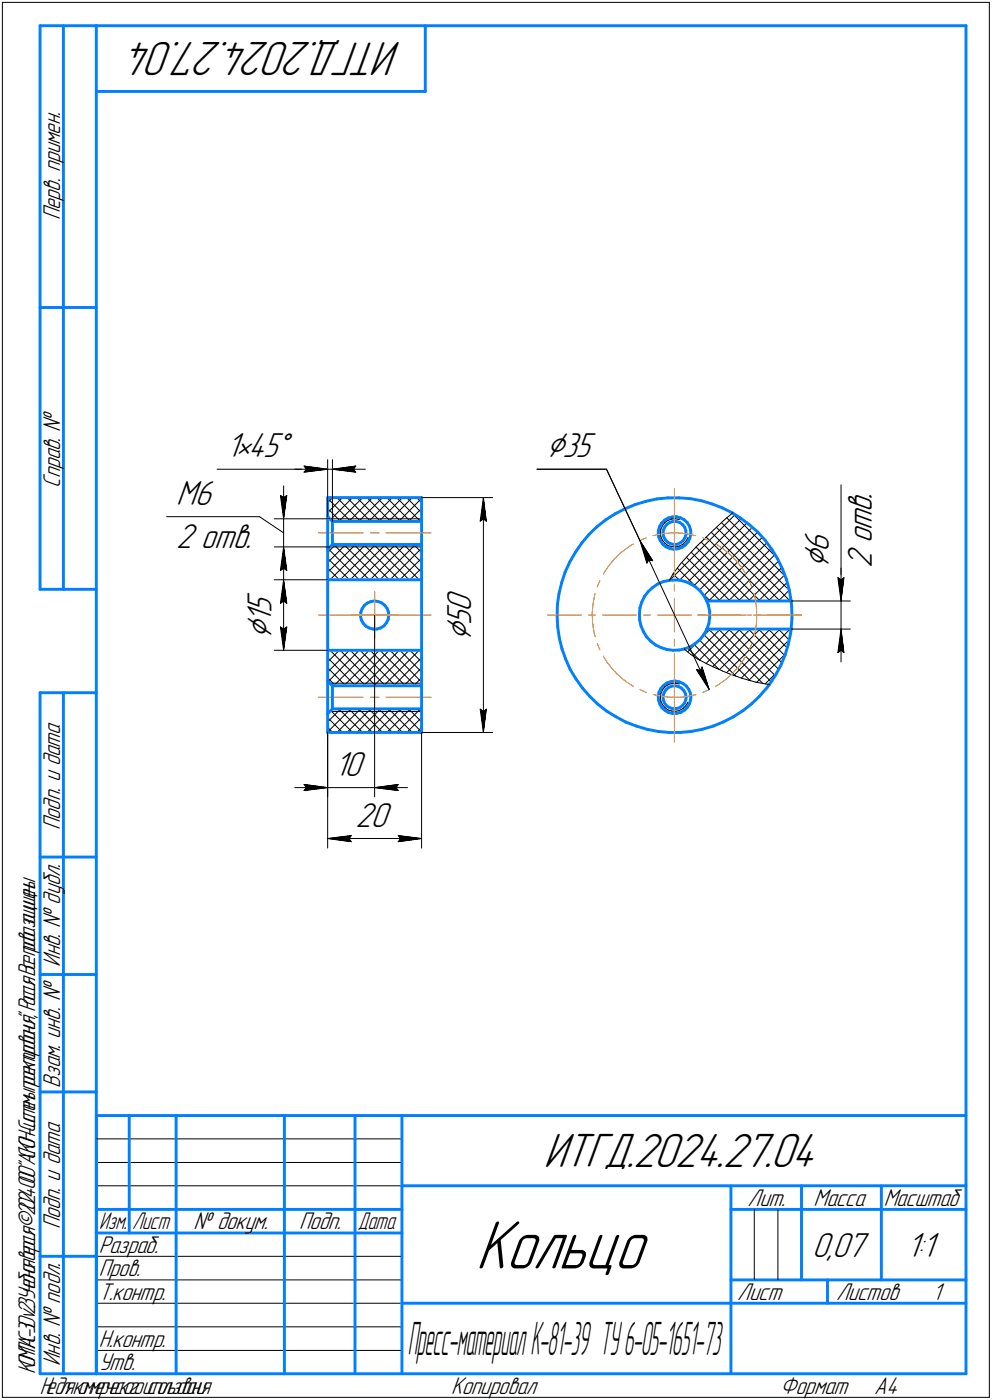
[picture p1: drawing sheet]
<svg xmlns="http://www.w3.org/2000/svg" width="211mm" height="298mm" viewBox="0 0 211 298" stroke-linecap="round" stroke-linejoin="round" font-family="sans-serif">
<defs><g id="words">
<text font-size="15.6" x="101.2" y="270.1">Кольцо</text>
<g font-size="10.9">
<text x="85.4" y="9" transform="rotate(-180 85.4 9)">ИТГД.2024.27.04</text>
<text x="115.6" y="248.5">ИТГД.2024.27.04</text>
</g>
<text font-size="10.4" x="86.7" y="288.5">Пресс-материалК-81-39 ТУ6-05-1651-73</text>
<g font-size="8.5">
<text x="116.2" y="97.3">⌀35</text>
<text x="176.4" y="121" transform="rotate(-90 176.4 121)">⌀</text>
<text x="57.8" y="136" transform="rotate(-90 57.8 136)">⌀</text>
<text x="100.3" y="136.6" transform="rotate(-90 100.3 136.6)">⌀</text>
</g>
<g font-size="7.8">
<text x="48.2" y="97.3">1•45°</text>
<text x="37.5" y="107.5">M6</text>
<text x="185.5" y="106.2" transform="rotate(-90 185.5 106.2)">.</text>
<text x="185.5" y="112.9" transform="rotate(-90 185.5 112.9)">т</text>
<text x="185.5" y="109" transform="rotate(-90 185.5 109)">в</text>
<text x="37.5" y="116.6">2 отв.</text>
<text x="176.4" y="117.5" transform="rotate(-90 176.4 117.5)">6</text>
<text x="185.5" y="115.7" transform="rotate(-90 185.5 115.7)">о</text>
<text x="185.5" y="121" transform="rotate(-90 185.5 121)">2</text>
<text x="57.8" y="130.5" transform="rotate(-90 57.8 130.5)">5</text>
<text x="100.3" y="130.4" transform="rotate(-90 100.3 130.4)">0</text>
<text x="57.8" y="132.6" transform="rotate(-90 57.8 132.6)">1</text>
<text x="100.3" y="133.1" transform="rotate(-90 100.3 133.1)">5</text>
<text x="71.2" y="165.2">10</text>
<text x="75.6" y="176">20</text>
<text x="172.8" y="267.5">0,07</text>
<text x="192.9" y="267.5">1:1</text>
</g>
<g font-size="5.5">
<text x="12.8" y="46.9" transform="rotate(-90 12.8 46.9)">Перв. примен.</text>
<text x="12.8" y="103.8" transform="rotate(-90 12.8 103.8)">Справ. №</text>
<text x="12.8" y="176.7" transform="rotate(-90 12.8 176.7)">Подп. и дата</text>
<text x="12.8" y="205.8" transform="rotate(-90 12.8 205.8)">Инв. № дубл.</text>
<text x="12.8" y="231.6" transform="rotate(-90 12.8 231.6)">Взам. инв. №</text>
<text x="159.1" y="256.8">Лит.</text>
<text x="173.1" y="256.8">Масса</text>
<text x="12.8" y="261.7" transform="rotate(-90 12.8 261.7)">Подп. и дата</text>
<text x="41.2" y="261.8">№ докум.</text>
<text x="63.6" y="261.8">Подп.</text>
<text x="21" y="266.8">Разраб.</text>
<text x="21" y="271.8">Пров.</text>
<text x="21" y="276.8">Т.контр.</text>
<text x="156.9" y="276.8">Лист</text>
<text x="177.9" y="276.8">Листов</text>
<text x="198.4" y="276.8">1</text>
<text x="21" y="286.8">Н.контр.</text>
<text x="12.8" y="290.8" transform="rotate(-90 12.8 290.8)">Инв. № подл.</text>
<text x="21" y="291.8">Утв.</text>
<text x="96" y="296.8">Копировал</text>
<text x="166" y="296.8">Формат</text>
<text x="186" y="296.8">A4</text>
</g>
<g font-size="5.4">
<text x="188" y="256.8">Масштаб</text>
<text x="21.1" y="261.8">Изм.</text>
<text x="28.1" y="261.8">Лист</text>
<text x="76.1" y="261.8">Дата</text>
<text x="7.5" y="292.5" transform="rotate(-90 7.5 292.5)">КОМПАС-3Dv23Учебнаяверсия©2024ООО&quot;АСКОН-Системыпроектирования&quot;,Россия.Всеправазащищены.</text>
<text x="8.5" y="296.7">Недлякоммерческогоиспользования</text>
</g>
</g></defs>
<g fill="none" stroke="#000" stroke-width=".21">
<path d="M.5 .5v297zM.5 .5h210zM210.5 .5v297zM46.2 99.9h18.5zM62.7 99.9h7zM64.7 99.9h5zM64.7 99.2l5 .7zM64.7 99.2l.5 .7zM65.2 99.9l-.5 .6zM69.7 97.9v12.1zM69.7 99.9h1zM70.7 97.9v13.1z"/>
<path d="M70.7 99.9l5 .6zM70.7 99.9l5-.7zM70.7 99.9h7zM75.2 99.9l.5 .6zM75.7 99.2l-.5 .7zM114.2 99.9h14.8zM129 99.9l7.1 15.2zM35.4 110h19.8zM55.2 110l5.1 3.5zM58.4 110.5h11.8zM58.4 116.4h11.8zM59.7 105.5l.6 .4z"/>
<path d="M59.7 105.5l.6 5zM60.3 105.9l.7-.4zM60.3 103.5v7zM60.3 116.4l-.6 5.1zM60.3 116.4l.7 5.1zM60.3 116.4v7zM60.3 110.5v5.9zM61 105.5l-.7 5zM64.7 100.5l5-.6zM69.7 119.8l3.8-3.9zM69.7 117.6l1.7-1.7zM69.7 107l1.1-1.1z"/>
<path d="M69.7 106.1l4.9 4.9zM69.7 108.3l2.8 2.7zM69.7 118.9l4.6 4.5zM69.8 116.8l6.6 6.6zM70.2 110.5h19.5zM70.2 116.4h19.5zM70.3 110.6l4.7-4.7zM71 115.9l7.6 7.5zM71.7 105.9l5 5.1zM72.1 111l5.1-5.1zM72.9 105.9l-3.2 3.3zM73.2 115.9l7.5 7.5z"/>
<path d="M73.8 105.9l5.1 5.1zM75.3 115.9l7.5 7.5zM75.9 105.9l5 5.1zM76.3 111l5.1-5.1zM77.4 115.9l7.5 7.5zM78.1 105.9l5 5.1zM79.2 105.9l-5 5.1zM79.5 115.9l7.5 7.5zM80.2 105.9l5 5.1zM81.6 115.9l7.6 7.5zM82.3 105.9l5 5.1zM83.5 105.9l-5 5.1z"/>
<path d="M83.8 115.9l5.9 6zM84.4 105.9l5.1 5.1zM85.6 105.9l-5 5.1zM85.9 115.9l3.8 3.9zM86.5 105.9l3.2 3.3zM86.9 111l2.8-2.7zM87.7 105.9l-5 5.1zM88 115.9l1.7 1.7zM88.7 105.9l1 1.1zM89.7 110.3l-.6 .7zM89.7 106.1l-4.9 4.9zM89.7 105.9h15.1z"/>
<path d="M102.2 111l.6-.5zM102.8 105.9l.7 5.1zM102.8 110.5l.7 .5zM102.8 105.9l-.6 5.1zM102.8 105.9v50.1zM136.1 115.1l2.8 4.3zM136.1 115.1l1.5 4.8zM136.1 115.1l14.8 31.7zM138 119.2l.9 .2zM138 119.2l-.4 .7zM140.5 113.5l.1 .8zM140.6 112.7l-.1 .8z"/>
<path d="M140.6 114.3l.3 .7zM140.9 111.9l-.3 .8zM140.9 115l.5 .7zM141.4 111.3l.7-.5zM141.4 111.3l-.5 .6zM141.4 115.7l.7 .5zM142.1 110.8l.8-.3zM142.1 116.2l.8 .2zM142.9 110.5h.8zM142.9 116.4h.9zM143.7 110.5l.9 .1zM143.8 116.4l.8-.1z"/>
<path d="M144.6 116.3l.7-.4zM145.1 119.8l8.1 8.2zM145.3 115.9l.6-.6zM146 118.6l9.3 9.4zM146.2 118.4l-1.5 1.7zM146.3 114.6l-.4 .7zM146.3 114.5v.1zM147 117.6l10.5 10.4zM147.3 117.3l-1.1 1.1zM148.1 116.5l-.8 .8zM148.1 116.5l11.5 11.5zM148.6 116l-.5 .5z"/>
<path d="M148.9 115.7l.3-.3zM148.9 115.7l-.3 .3zM149.2 115.4l12.5 12.6zM149.4 115.2l-.2 .2zM149.7 114.9l-.3 .3zM149.9 114.8l-.2 .1zM150.2 114.4l.6-.6zM150.2 114.4l-.3 .4zM150.3 114.4l13.6 13.6zM150.8 113.8l1.1-1zM151.3 113.3l14.6 14.7zM151.9 112.8l2.1-2z"/>
<path d="M152.4 112.3l15.7 15.7zM153.5 111.3l14.4 14.4zM154 110.8l1.8-1.6zM154.6 110.2l12.5 12.6zM155.8 109.3l9.6 9.6zM156.4 109.6l-13.9 14zM178.9 103.2v19.8zM58.4 123.4h11.3zM58.4 138.5h11.3zM59.7 128.5l.6-.5zM59.7 133.5l.6 5zM59.7 133.5l.6 .4z"/>
<path d="M59.7 121.5l.6-.5zM60.3 123.4l.7 5.1zM60.3 128l.7 .5zM60.3 123.4l-.6 5.1zM60.3 133.9l.7-.4zM60.3 123.4v15.1zM60.3 121l.7 .5zM61 133.5l-.7 5zM69.7 138.9l.4-.4zM69.7 121.9l5.9-6zM69.7 121l2.5 2.4zM69.7 123.1l.4 .3z"/>
<path d="M70.2 123.4l7.6-7.5zM70.2 138.5l7.6 7.5zM72.4 123.4l7.5-7.5zM72.4 138.5l7.5 7.5zM74.5 123.4l7.5-7.5zM74.5 138.5l7.5 7.5zM76.4 138.5l-6.6 6.6zM76.6 123.4l7.6-7.5zM76.6 138.5l7.6 7.5zM78.7 123.4l7.5-7.5zM78.7 138.5l7.5 7.5zM79.7 131v38.7z"/>
<path d="M80.8 123.4l7.6-7.5zM80.8 138.5l7.6 7.5zM82.8 138.5l-7.5 7.5zM83 123.4l6.7-6.7zM83 138.5l6.7 6.7zM85.1 123.4l4.6-4.5zM85.1 138.5l4.6 4.6zM87 138.5l-7.5 7.5zM87.2 123.4l2.5-2.4zM87.2 138.5l2.5 2.4zM89.4 123.4l.3-.3zM89.4 138.5l.3 .4z"/>
<path d="M142.5 123.6h.1M143.2 122.2l1.4 1.4zM143.3 122.1l-.9 1.5zM144.1 121l7 7zM144.6 123.6l13.1-13.2zM144.7 120.1l-1.4 2zM145.6 138.2h.1M145.6 138.2l1.4 1.2zM146.2 124l12.7-12.7zM146.2 138l2.6 2.5zM147 139.4l1.4 .9zM147.5 139.7l5.7-5.8z"/>
<path d="M147.7 124.7l12.4-12.4zM147.7 137.2l5.3 5.3zM148.8 125.6l12.4-12.3zM148.8 136.3l7.7 7.6zM149.7 126.8l12.5-12.4zM149.7 135.1l9.9 9.8zM150.8 128l12.4-12.5zM150.8 133.9l11.5 11.7zM151.1 133.9l-4.8 4.9zM152.9 128l11.2-11.2zM152.9 133.9l11.2 11.3zM155 128l9.9-10z"/>
<path d="M155 133.9l9.9 10zM155.3 133.9l-6.5 6.6zM157.1 128l8.6-8.6zM157.1 133.9l8.6 8.6zM157.5 133.9l-7.3 7.4zM159.2 128l7.1-7.2zM159.2 133.9l7.1 7.2zM161.4 133.9l5.6 5.7zM161.7 133.9l-8.6 8.7zM163.5 128l4-4zM163.5 133.9l4 4.1zM165.6 128l2.3-2.4z"/>
<path d="M165.6 133.9l2.3 2.4zM165.9 133.9l-9.8 9.9zM167 122.4l-5.6 5.6zM167.7 128l.6-.5zM167.7 133.9l.6 .6zM167.9 136.2l-8.6 8.7zM168.1 133.9l-10.4 10.5zM168.3 128h12.6zM168.3 133.9h12.6zM178.3 123l.6 .4zM178.3 123l.6 5zM178.3 139l.6-.5z"/>
<path d="M178.9 123v5zM178.9 123.4l.6-.4zM178.9 121v7zM178.9 133.9l-.6 5.1zM178.9 138.5l.6 .5zM178.9 133.9l.6 5.1zM178.9 133.9v7zM178.9 128v5.9zM179.5 123l-.6 5zM69.7 155.8l4.9-4.9zM69.7 153.7l2.8-2.8zM69.7 143.1l4.6-4.6z"/>
<path d="M69.7 140.9l2.5-2.4zM69.7 140l5.9 6zM69.7 142.2l3.8 3.8zM69.7 144.3l1.7 1.7zM69.7 152.8l3.2 3.2zM69.7 154.9l1.1 1.1zM69.7 156v13.7zM69.7 156v24.6zM70.2 151.5h19.5zM70.2 145.5h19.5zM70.3 151.3l4.7 4.7zM71 146l7.6-7.5z"/>
<path d="M71.7 156l5-5.1zM72.1 150.9l5.1 5.1zM73.2 146l7.5-7.5zM73.8 156l5.1-5.1zM74.2 150.9l5 5.1zM75.9 156l5-5.1zM76.3 150.9l5.1 5.1zM77.4 146l7.5-7.5zM78.1 156l5-5.1zM78.5 150.9l5 5.1zM80.2 156l5-5.1zM80.6 150.9l5 5.1z"/>
<path d="M81.6 146l7.6-7.5zM82.3 156l5-5.1zM82.7 150.9l5 5.1zM84.4 156l5.1-5.1zM84.8 150.9l4.9 4.9zM86.5 156l3.2-3.2zM86.9 150.9l2.8 2.8zM89.1 150.9l.6 .7zM89.7 154.9l-1 1.1zM89.7 144.3l-1.7 1.7zM89.7 142.2l-3.8 3.8zM89.7 140l-5.9 6z"/>
<path d="M89.7 156v24.6zM89.7 156h15.1zM102.2 151l.6 5zM102.2 151l.6 .5zM102.8 151.5l.7-.5zM103.5 151l-.7 5zM140.5 148.4l.1 .9zM140.6 147.7l-.1 .7zM140.6 149.3l.3 .7zM140.9 146.9l-.3 .8zM140.9 150l.5 .7zM141.4 146.2l.7-.4z"/>
<path d="M141.4 146.2l-.5 .7zM141.4 150.7l.7 .5zM142.1 145.8l.8-.3zM142.1 151.2l.8 .2zM142.9 145.5h.8zM142.9 151.4h.9zM143.7 145.5l.9 .1zM143.8 151.4l.8-.1zM144.6 151.3l.7-.4zM145.3 150.9l.6-.6zM146.3 149.6l-.4 .7zM146.3 149.5v.1z"/>
<path d="M148.2 142.6l2.7 4.2zM148.2 142.6l.8 .1zM148.4 140.3l2 1zM149.4 142l-.4 .7zM149.4 142l1.5 4.8zM150.4 141.3l1.5 .8zM151.6 142l8-8.1zM151.9 142.1l.5 .2zM152.4 142.3l.2 .1zM152.6 142.4l.4 .1zM153 142.5l.7 .4zM153.7 142.9l1.5 .6z"/>
<path d="M154.6 143.2l9.3-9.3zM155.2 143.5l2.7 .9zM157.9 144.4l2.9 .8zM160.8 145.2l2.4 .5zM161 145.3l6.1-6.1zM162.8 145.6l2.6-2.6zM163.2 145.7h.5zM62.7 167.7h7zM64.7 167l5 .7zM64.7 167l.5 .7zM64.7 168.3l5-.6zM65.2 167.7l-.5 .6z"/>
<path d="M69.7 167.7h10zM69.7 178.5l5-.6zM69.7 178.5l5 .7zM69.7 178.5h20zM74.2 178.5l.5 .7zM74.7 177.9l-.5 .6zM79.7 167.7l5 .6zM79.7 167.7l5-.7zM79.7 167.7h7zM84.2 167.7l.5 .6zM84.7 167l-.5 .7zM84.7 179.2l5-.7z"/>
<path d="M84.7 177.9l.5 .6zM84.7 177.9l5 .6zM85.2 178.5l-.5 .7zM20.5 247.5h65zM20.5 252.5h65zM20.5 242.5h65zM160.5 257.5v15zM165.5 257.5v15zM20.5 267.5h65zM20.5 272.5h65zM20.5 277.5h65zM.5 297.5h210z"/>
<path d="M20.5 282.5h65zM20.5 287.5h65z"/>
</g>
<g fill="none" stroke="#ff8000" stroke-width=".21">
<path d="M67.7 113.5h9.6zM78.8 113.5h1.9zM82.1 113.5h9.6zM130.2 119.6l-.4 .5zM130.6 119.1l-.4 .5zM131.1 118.6l-.5 .5zM131.1 118.6h.1M131.5 118.2l.5-.4zM131.5 118.2l-.4 .4zM132 117.8l.5-.4zM132.5 117.4l.5-.4zM133 117l.5-.4z"/>
<path d="M133.5 116.6l.5-.3zM134 116.3l.5-.4zM134.5 115.9l.3-.1zM136.2 115.1h.1M136.2 115.1l.6-.3zM136.8 114.8l.5-.2zM137.3 114.6l.2-.1zM138.9 114.1l.2-.1zM139.1 114l.7-.2zM139.8 113.8l.6-.1zM140.4 113.7l.6-.1zM141 113.6h.6z"/>
<path d="M141.6 113.6l.6-.1zM142.2 113.5h.7zM142.9 113.5h.6zM143.5 113.5h.3zM143.5 113.5v5.4zM143.5 108v5.5zM143.5 104v7.2zM143.5 112.7v1.5zM143.5 115.7v7.2zM143.8 113.5h.6zM144.4 113.5h.7zM145.1 113.5l.6 .1z"/>
<path d="M145.7 113.6l.6 .1zM146.3 113.7l.6 .1zM146.9 113.8l.6 .2zM147.5 114l.6 .1zM149.5 114.5l.4 .2zM149.9 114.7l.6 .2zM150.5 114.9l.4 .2zM152.2 115.8l.5 .3zM152.7 116.1l.5 .3zM153.2 116.4l.6 .4zM153.8 116.8l.5 .4zM154.3 117.2l.5 .4z"/>
<path d="M154.8 117.6l.4 .4zM155.2 118l.5 .4zM155.7 118.4l.2 .2zM155.9 118.6l.2 .3zM156.1 118.9l.5 .4zM156.6 119.3l.4 .5zM157 119.8l.4 .5zM67.7 131h9.6zM74.7 131h5zM78.8 131h1.9zM79.7 131h5zM79.7 131v5z"/>
<path d="M79.7 126v5zM82.1 131h9.6zM116.5 131h7.2zM125.2 131h1.5zM126 130.5v.5zM126 131v.1zM126 131.1v.6zM126 129.9v.6zM126 131.7v.7zM126 132.4l.2 .6zM126.1 129.3l-.1 .6zM126.2 128.6l-.1 .7z"/>
<path d="M126.2 133v.7zM126.2 133.7l.1 .6zM126.3 128l-.1 .6zM126.3 134.3l.1 .6zM126.4 127.4l-.1 .6zM126.4 134.9l.2 .6zM126.5 126.8l-.1 .6zM126.6 126.4l-.1 .4zM126.6 135.5h.1M127.1 137l.1 .3zM127.2 137.3l.2 .5zM127.3 124.4l-.2 .6z"/>
<path d="M127.4 137.8l.2 .5zM127.6 123.8l-.3 .6zM127.6 123.6v.2zM128.2 131h7.2zM128.4 139.7l.2 .4zM128.4 122.1v.2zM128.7 121.6l-.3 .5zM129.1 121.1l-.4 .5zM129.4 120.6l-.3 .5zM129.8 120.1l-.4 .5zM136.9 131h1.5zM139.9 131h3.6z"/>
<path d="M143.5 131h3.6zM143.5 139.1v7.1zM143.5 136.1v1.5zM143.5 131v3.6zM143.5 124.3v1.6zM143.5 127.4v3.6zM148.4 131h9.1zM148.6 131h1.5zM151.6 131h7.2zM157.4 120.3l.4 .5zM157.8 120.8l.3 .5zM158.1 121.3l.3 .6z"/>
<path d="M158.4 121.9l.3 .4zM158.6 139.8l-.3 .5zM158.7 139.7l-.1 .1zM159 131h.9zM159.3 123.6l.3 .5zM159.5 138.1l-.2 .2zM159.6 124.1l.3 .6zM159.7 137.6l-.2 .5zM159.9 124.7l.1 .3zM160 137l-.3 .6zM160.3 131h1.5zM160.4 126.4l.2 .7z"/>
<path d="M160.4 126.4h.1M160.5 135.2l-.1 .3zM160.6 127.1l.1 .6zM160.6 134.6l-.1 .6zM160.7 127.7l.1 .6zM160.8 133.9l-.2 .7zM160.8 128.3l.1 .6zM160.9 133.3l-.1 .6zM160.9 128.9v.6zM160.9 132.7v.6zM160.9 129.5l.1 .7zM161 132.1l-.1 .6z"/>
<path d="M161 131.4v.7zM161 131v.4zM161 130.8v.2zM161 130.2v.6zM161.4 131h9.1zM163.3 131h7.2zM67.7 148.4h9.6zM78.8 148.4h1.9zM82.1 148.4h9.6zM128.6 140.1l.3 .5zM128.9 140.6l.4 .6zM129.3 141.2l.4 .4z"/>
<path d="M129.7 141.6l.3 .5zM130 142.1l.4 .5zM130.4 142.6l.5 .5zM130.9 143.1l.2 .3zM131.1 143.4l.2 .1zM131.3 143.5l.5 .4zM131.8 143.9l.4 .5zM132.2 144.4l.6 .4zM132.8 144.8l.4 .3zM133.2 145.1l.6 .4zM133.8 145.5l.5 .4zM134.3 145.9l.5 .2z"/>
<path d="M136.1 146.8l.4 .2zM136.5 147l.6 .3zM137.1 147.3l.4 .1zM139 147.9l.5 .1zM139.5 148l.6 .1zM140.1 148.1l.6 .1zM140.7 148.2l.6 .1zM141.3 148.3l.7 .1zM142 148.4h.6zM142.6 148.4h.6zM143.2 148.4h.3zM143.5 148.4h.7z"/>
<path d="M143.5 143v5.4zM143.5 148.4v5.5zM143.5 150.8v7.2zM143.5 147.8v1.5zM144.2 148.4h.6zM144.8 148.4h.6zM145.4 148.4l.6-.1zM146 148.3l.6-.1zM146.6 148.2l.7-.1zM147.3 148.1l.6-.2zM147.9 147.9h.2zM149.5 147.4h.1z"/>
<path d="M149.6 147.4l.7-.3zM150.3 147.1l.5-.2zM150.8 146.9h.1M152.2 146.1l.3-.1zM152.5 146l.5-.3zM153 145.7l.5-.4zM153.5 145.3l.5-.4zM154 144.9l.5-.3zM154.5 144.6l.5-.4zM155 144.2l.5-.5zM155.5 143.7l.4-.3zM156 143.3l-.1 .1z"/>
<path d="M156.4 142.8l-.4 .5zM156.4 142.8l.4-.4zM157.2 141.9l-.4 .5zM157.6 141.4l-.4 .5zM157.9 140.9l-.3 .5zM158.3 140.3l-.4 .6z"/>
</g>
<g fill="none" stroke="#0080ff" stroke-width=".62">
<path d="M8.5 5.5v120zM8.5 5.5h12zM13.5 5.5v120zM20.5 5.5v287zM20.5 5.5h185zM20.5 19.5h70zM90.5 5.5v14zM205.5 5.5v287zM8.5 65.5h12zM69.7 110v7zM69.7 105.9h20zM69.7 110l1 1z"/>
<path d="M69.7 117v6.4zM69.7 105.9v4.1zM70.7 111v4.9zM70.7 115.9l-1 1.1zM70.7 111h19zM70.7 115.9h19zM89.7 111v4.9zM89.7 105.9v5.1zM89.7 115.9v7.5zM121.2 119.6l-1 2.2zM122.4 117.6l-1.2 2zM123.8 115.6l-1.4 2z"/>
<path d="M125.3 113.8l1.7-1.6zM125.3 113.8l-1.5 1.8zM127 112.2l1.9-1.5zM128.9 110.7l2-1.3zM130.9 109.4l2.1-1.1zM133 108.3l2.2-.9zM135.2 107.4l2.2-.7zM137.4 106.7l2.4-.5zM139.8 106.2l2.3-.2zM140 113.5l.2 .9zM140.1 112.9l-.1 .6zM140.2 114.4l.3 .7z"/>
<path d="M140.3 112.1l-.2 .8zM140.5 115.1l.5 .8zM140.8 111.4l-.5 .7zM141 115.9l.7 .5zM141.1 113.5l.1 .7zM141.1 112.9v.6zM141.2 114.2l.3 .7zM141.4 112.3l-.3 .6zM141.4 110.7l.8-.4zM141.4 110.7l-.6 .7zM141.5 114.9l.5 .5zM141.7 116.4l.8 .4z"/>
<path d="M141.8 111.6l.7-.3zM141.8 111.6l-.4 .7zM142 115.4l.6 .4zM142.1 106h2.4zM142.2 110.3l.8-.2zM142.5 111.3l.6-.3zM142.5 116.8l.9 .2zM142.6 115.8l.8 .1zM143 110.1l.9-.1zM143.1 111h.8zM143.4 115.9h.7zM143.4 117l.9-.2z"/>
<path d="M143.9 111l.7 .3zM143.9 110l.8 .2zM144.1 115.9l.7-.4zM144.3 116.8l.8-.2zM144.5 106l2.4 .2zM144.6 111.3l.6 .4zM144.7 110.2l.8 .4zM144.8 115.5l.5-.4zM145.1 116.6l.7-.6zM145.2 111.7l.5 .6zM145.5 110.6l.7 .7zM145.7 112.3l.2 .7z"/>
<path d="M145.7 114.5l-.4 .6zM145.9 113l.1 .7zM146 113.7l-.3 .8zM146.2 111.3l.4 .7zM146.4 115.4l-.6 .6zM146.6 112l.3 .8zM146.8 114.6l-.4 .8zM146.9 106.2l2.3 .4zM146.9 112.8l.1 .9zM147 113.7l-.2 .9zM149.2 106.6l2.3 .7zM151.5 107.3l2.2 .8z"/>
<path d="M153.7 108.1l2.1 1.1zM155.8 109.2l1.7 1.1zM157.5 110.3l1.9 1.4zM159.4 111.7l1.8 1.6zM161.2 113.3l1.6 1.7zM162.8 115l1.4 2zM164.2 117l1.2 2zM165.4 119l1.1 2.1zM8.5 125.5h12zM69.7 123.4v15.1zM69.7 123.4h20zM69.7 138.5h20z"/>
<path d="M69.7 138.5v6.5zM76.7 131.2l.2 .8zM76.8 130.4l-.1 .8zM76.9 132l.4 .7zM77 129.6l-.2 .8zM77.3 132.7l.5 .6zM77.5 128.9l.6-.5zM77.5 128.9l-.5 .7zM77.8 133.3l.8 .4zM78.1 128.4l.8-.3zM78.6 133.7l.8 .2zM78.9 128.1l.8-.1z"/>
<path d="M79.4 133.9h.8zM79.7 128l.7 .1zM80.2 133.9l.7-.2zM80.4 128.1l.8 .3zM80.9 133.7l.8-.4zM81.2 128.4l.6 .5zM81.8 128.9l.6 .6zM82.2 132.6l-.5 .7zM82.4 129.5l.2 .8zM82.6 131.9l-.4 .7zM82.6 130.3l.1 .8zM82.7 131.1l-.1 .8z"/>
<path d="M89.7 123.4v15.1zM89.7 138.5v7.5zM118.5 131.1l.1 2.3zM118.6 128.7l-.1 2.4zM118.6 133.4l.4 2.4zM118.9 126.4l-.3 2.3zM119 135.8l.5 2.3zM119.5 124.1l-.6 2.3zM119.5 138.1l.8 2.2zM120.2 121.8l-.7 2.3zM136 130.7l.1 1.3zM136.1 132l.3 1.3z"/>
<path d="M136.1 129.4l-.1 1.3zM136.4 133.3l.5 1.2zM136.5 128.2l-.4 1.2zM136.9 134.5l.7 1.1zM137.1 127l-.6 1.2zM137.6 135.6l.9 .9zM137.9 126l1-.9zM137.9 126l-.8 1zM138.5 136.5l1 .8zM138.9 125.1l1-.8zM139.5 137.3l1.2 .6zM139.9 124.3l1.2-.5z"/>
<path d="M140.7 137.9l1.2 .4zM141.1 123.8l1.3-.2zM141.9 138.3l1.3 .2zM142.4 123.6l.7-.1zM143.1 123.5h1.3zM143.2 138.5l1.3-.1zM144.4 123.5l1.3 .3zM144.5 138.4l1.1-.2zM145.6 138.2l1.2-.5zM145.7 123.8l1.2 .5zM146.8 137.7l1.1-.7zM146.9 124.3l1.1 .7z"/>
<path d="M147.9 137l1-.8zM148 125l1 .8zM149 125.8l.7 1zM149.7 135.2l-.8 1zM149.7 126.8l.7 1.2zM150.4 128l.3 .9zM150.4 128h17.9zM150.4 134.1l-.7 1.1zM150.4 133.9v.2zM150.4 133.9h17.9zM150.7 128.9l.3 1.3zM150.8 132.8l-.4 1.1z"/>
<path d="M151 131.5l-.2 1.3zM151 130.2v1.3zM166.5 121.1l.8 2.2zM167 139.5l-.9 2.2zM167.3 123.3l.6 2.3zM167.7 137.2l-.7 2.3zM167.9 125.6l.4 2.4zM168.2 134.8l-.5 2.4zM168.3 128l.1 1.2zM168.3 133.9l-.1 .9zM168.4 129.2l.1 2.4zM168.5 131.6l-.2 2.3z"/>
<path d="M8.5 147.5v145zM8.5 147.5h12zM13.5 147.5v145zM69.7 145v6.9zM69.7 151.9v4.1zM69.7 156h20zM69.7 145l1 1zM69.7 151.9l1-1zM70.7 146v4.9zM70.7 150.9h19zM70.7 146h19zM89.7 146v4.9z"/>
<path d="M89.7 150.9v5.1zM120.3 140.3l1 2.2zM121.3 142.5l1.2 2.1zM122.5 144.6l1.4 1.9zM123.9 146.5l1.6 1.8zM125.5 148.3l1.7 1.6zM127.2 149.9l1.8 1.5zM129 151.4l2.1 1.2zM131.1 152.6l2.1 1.2zM133.2 153.8l2.2 .8zM135.4 154.6l2.3 .7zM137.7 155.3l2.3 .4z"/>
<path d="M140 155.7l2.4 .3zM140 148.2l.1 .9zM140.1 149.1l.3 .8zM140.2 147.4l-.2 .8zM140.4 149.9l.4 .8zM140.6 146.6l-.4 .8zM140.8 150.7l.7 .6zM141.1 148.2v.8zM141.1 149l.2 .6zM141.2 145.9l.7-.5zM141.2 145.9l-.6 .7zM141.3 147.5l-.2 .7z"/>
<path d="M141.3 149.6l.5 .7zM141.5 151.3l.7 .4zM141.7 146.9l.5-.5zM141.7 146.9l-.4 .6zM141.8 150.3l.6 .4zM141.9 145.4l.8-.3zM142.2 151.7l.9 .2zM142.2 146.4l.7-.3zM142.4 156h2.3zM142.4 150.7l.7 .2zM142.7 145.1l1-.1zM142.9 146.1l.8-.1z"/>
<path d="M143.1 150.9h.8zM143.1 151.9h.9zM143.7 145l.8 .2zM143.7 146l.7 .2zM143.9 150.9l.7-.2zM144 151.9l.8-.2zM144.4 146.2l.6 .3zM144.5 145.2l.8 .3zM144.6 150.7l.6-.4zM144.7 156l2.4-.3zM144.8 151.7l.8-.5zM145 146.5l.5 .6z"/>
<path d="M145.3 145.5l.7 .6zM145.5 147.1l.4 .6zM145.6 151.2l.6-.6zM145.6 149.7l-.4 .6zM145.9 147.7l.1 .7zM145.9 149l-.3 .7zM146 148.4l-.1 .6zM146 146.1l.5 .7zM146.5 146.8l.4 .8zM146.7 149.8l-.5 .8zM146.9 147.6l.1 .8zM146.9 149l-.2 .8z"/>
<path d="M147 148.4l-.1 .6zM147.1 155.7l2.3-.4zM149.4 155.3l2.3-.7zM151.7 154.6l2.2-.9zM153.9 153.7l2.1-1.1zM156 152.6l2-1.3zM158 151.3l1.9-1.4zM159.9 149.9l1.7-1.7zM163.2 146.4l-1.6 1.8zM163.7 145.7l-.5 .7zM165 143.8l-1.3 1.9zM166.1 141.7l-1.1 2.1z"/>
<path d="M8.5 182.5h12zM8.5 207.5h12zM8.5 232.5h12zM20.5 237.5h185zM20.5 237.5v55zM27.5 237.5v25zM37.5 237.5v55zM60.5 237.5v55zM75.5 237.5v55zM85.5 237.5v55zM20.5 257.5h65zM85.5 252.5h120z"/>
<path d="M155.5 252.5v40zM155.5 257.5h15zM170.5 252.5v20zM170.5 257.5h35zM187.5 252.5v20zM8.5 267.5h12zM20.5 262.5h65zM85.5 277.5h70zM155.5 277.5h50zM155.5 272.5h50zM176.1 272.5v5zM8.5 292.5h12z"/>
<path d="M20.5 292.5h185z"/>
</g>
<g fill="#fff" stroke="#fff" stroke-width=".21">
<path d="M52.1 125.9h7.2zM52.1 125.9h7.2zM52.1 126h7.2zM52.1 126h7.2zM52.1 126.1h7.2zM52.1 126.2h7.2zM52.1 126.2h7.2zM52.1 126.3h7.2zM52.1 126.3h7.2zM52.1 126.4h7.2zM52.1 126.4h7.2zM52.1 126.5h7.2zM52.1 126.5h7.2zM52.1 126.6h7.2zM52.1 126.7h7.2zM52.1 126.7h7.2zM52.1 126.8h7.2zM52.1 126.8h7.2zM52.1 126.9h7.2zM52.1 126.9h7.2zM52.1 127h7.2zM52.1 127.1h7.2zM52.1 127.1h7.2zM52.1 127.2h7.2zM52.1 127.2h7.2zM52.1 127.3h7.2zM52.1 127.3h7.2zM52.1 127.4h7.2zM52.1 127.5h7.2zM52.1 127.5h7.2zM52.1 127.6h7.2zM52.1 127.6h7.2zM52.1 127.7h7.2zM52.1 127.7h7.2zM52.1 127.8h7.2zM52.1 127.8h7.2zM52.1 127.9h7.2zM52.1 128h7.2zM52.1 128h7.2zM52.1 128.1h7.2zM52.1 128.1h7.2zM52.1 128.2h7.2zM52.1 128.2h7.2zM52.1 128.3h7.2zM52.1 128.4h7.2zM52.1 128.4h7.2zM52.1 128.5h7.2zM52.1 128.5h7.2zM52.1 128.6h7.2zM52.1 128.6h7.2zM52.1 128.7h7.2zM52.1 128.7h7.2zM52.1 128.8h7.2zM52.1 128.9h7.2zM52.1 128.9h7.2zM52.1 129h7.2zM52.1 129h7.2zM52.1 129.1h7.2zM52.1 129.1h7.2zM52.1 129.2h7.2zM52.1 129.3h7.2zM52.1 129.3h7.2zM52.1 129.4h7.2zM52.1 129.4h7.2zM52.1 129.5h7.2zM52.1 129.5h7.2zM52.1 129.6h7.2zM52.1 129.7h7.2zM52.1 129.7h7.2zM52.1 129.8h7.2zM52.1 129.8h7.2zM52.1 129.9h7.2zM52.1 129.9h7.2zM52.1 130h7.2zM52.1 130h7.2zM52.1 130.1h7.2zM52.1 130.2h7.2zM52.1 130.2h7.2zM52.1 130.3h7.2zM52.1 130.3h7.2zM52.1 130.4h7.2zM52.1 130.4h7.2zM52.1 130.5h7.2zM52.1 130.6h7.2zM52.1 130.6h7.2zM52.1 130.7h7.2zM52.1 130.7h7.2zM52.1 130.8h7.2zM52.1 130.8h7.2zM52.1 130.9h7.2zM52.1 131h7.2zM52.1 131h7.2zM52.1 131.1h7.2zM52.1 131.1h7.2zM52.1 131.2h7.2zM52.1 131.2h7.2zM52.1 131.3h7.2zM52.1 131.3h7.2zM52.1 131.4h7.2zM52.1 131.5h7.2zM52.1 131.5h7.2zM52.1 131.6h7.2zM52.1 131.6h7.2zM52.1 131.7h7.2zM52.1 131.7h7.2zM52.1 131.8h7.2zM52.1 131.9h7.2zM52.1 131.9h7.2zM52.1 132h7.2zM52.1 132h7.2zM52.1 132.1h7.2zM52.1 132.1h7.2zM52.1 132.2h7.2zM52.1 132.2h7.2zM52.1 132.3h7.2zM52.1 132.4h7.2zM52.1 132.4h7.2zM52.1 132.5h7.2zM52.1 132.5h7.2zM52.1 132.6h7.2zM52.1 132.6h7.2zM52.1 132.7h7.2zM52.1 132.8h7.2zM52.1 132.8h7.2zM52.1 132.9h7.2zM52.1 132.9h7.2zM52.1 133h7.2zM52.1 133h7.2zM52.1 133.1h7.2zM52.1 133.2h7.2zM52.1 133.2h7.2zM52.1 133.3h7.2zM52.1 133.3h7.2zM52.1 133.4h7.2zM52.1 133.4h7.2zM52.1 133.5h7.2zM52.1 133.5h7.2zM52.1 133.6h7.2zM52.1 133.7h7.2zM52.1 133.7h7.2zM52.1 133.8h7.2zM52.1 133.8h7.2zM52.1 133.9h7.2zM52.1 133.9h7.2zM52.1 134h7.2zM52.1 134.1h7.2zM52.1 134.1h7.2zM52.1 134.2h7.2zM52.1 134.2h7.2zM52.1 134.3h7.2zM52.1 134.3h7.2zM52.1 134.4h7.2zM52.1 134.5h7.2zM52.1 134.5h7.2zM52.1 134.6h7.2zM52.1 134.6h7.2zM52.1 134.7h7.2zM52.1 134.7h7.2zM52.1 134.8h7.2zM52.1 134.8h7.2zM52.1 134.9h7.2zM52.1 135h7.2zM52.1 135h7.2zM52.1 135.1h7.2zM52.1 135.1h7.2zM52.1 135.2h7.2zM52.1 135.2h7.2zM52.1 135.3h7.2zM52.1 135.4h7.2zM52.1 135.4h7.2zM52.1 135.5h7.2zM52.1 135.5h7.2zM52.1 135.6h7.2zM52.1 135.6h7.2zM52.1 135.7h7.2zM52.1 135.7h7.2zM52.1 135.8h7.2zM52.1 135.9h7.2zM52.1 135.9h7.2zM52.1 136h7.2z"/>
<path d="M60.3 123.6h.2zM60.3 123.7h.2zM60.2 123.7h.3zM60.2 123.8h.3zM60.2 123.8h.3zM60.2 123.9h.4zM60.2 124h.4zM60.1 124h.5zM60.1 124.1h.5zM60.1 124.1h.5zM60.1 124.2h.6zM60.1 124.2h.6zM60 124.3h.7zM60 124.3h.7zM60 124.4h.7zM59.9 124.5h.9zM59.9 124.5h.9zM59.9 124.6h.9zM59.9 124.6h.9zM59.9 124.7h.9zM59.8 124.7h1.1zM59.8 124.8h1.1zM59.8 124.9h1.2zM59.8 124.9h1.2zM59.8 125h1.2zM59.7 125h1.3zM59.7 125.1h1.3zM59.7 125.1h1.4zM59.7 125.2h1.4zM59.6 125.3h1.5zM59.6 125.3h1.5zM59.6 125.4h1.5zM59.6 125.4h1.5zM59.6 125.5h1.5zM59.6 125.5h1.5zM59.6 125.6h1.5zM59.6 125.6h1.5zM59.5 125.7h1.7zM59.5 125.8h1.7zM59.5 125.8h1.7zM59.5 125.9h1.7zM59.5 125.9h1.7zM59.5 126h1.7zM59.5 126h1.7zM59.5 126.1h1.7zM59.5 126.2h1.7zM59.5 126.2h1.7zM59.5 126.3h1.7zM59.5 126.3h1.7zM59.5 126.4h1.7zM59.5 126.4h1.7zM59.4 126.5h1.8zM59.4 126.5h1.9zM59.4 126.6h1.9zM59.4 126.7h1.9zM59.4 126.7h1.9zM59.4 126.8h1.9zM59.4 126.8h1.9zM59.4 126.9h1.9zM59.4 126.9h2zM59.4 127h2zM59.4 127.1h2zM59.4 127.1h2zM59.4 127.2h2zM59.4 127.2h2zM59.4 127.3h2zM59.3 127.3h2.1zM59.3 127.4h2.1zM59.3 127.5h2.1zM59.3 127.5h2.1zM59.3 127.6h2.1zM59.3 127.6h2.1zM59.3 127.7h2.1zM59.3 127.7h2.1zM59.3 127.8h2.2zM59.3 127.8h2.2zM59.3 127.9h2.2zM59.3 128h2.2zM59.3 128h2.2zM59.3 128.1h2.2zM59.3 128.1h2.2zM59.2 128.2h2.3zM59.2 128.2h2.3zM59.2 128.3h2.3zM59.2 128.4h2.3zM59.2 128.4h2.3zM59.2 128.5h2.3zM59.2 128.5h2.3zM59.2 128.6h2.4zM59.2 128.6h2.4zM59.2 128.7h2.4zM59.2 128.7h2.4zM59.2 128.8h2.4zM59.2 128.9h2.4zM59.2 128.9h2.4z"/>
<path d="M59.1 133h2.5zM59.2 133h2.4zM59.2 133.1h2.4zM59.2 133.2h2.4zM59.2 133.2h2.4zM59.2 133.3h2.4zM59.2 133.3h2.4zM59.2 133.4h2.4zM59.2 133.4h2.3zM59.2 133.5h2.3zM59.2 133.5h2.3zM59.2 133.6h2.3zM59.2 133.7h2.3zM59.2 133.7h2.3zM59.2 133.8h2.3zM59.3 133.8h2.2zM59.3 133.9h2.2zM59.3 133.9h2.2zM59.3 134h2.2zM59.3 134.1h2.2zM59.3 134.1h2.2zM59.3 134.2h2.2zM59.3 134.2h2.1zM59.3 134.3h2.1zM59.3 134.3h2.1zM59.3 134.4h2.1zM59.3 134.5h2.1zM59.3 134.5h2.1zM59.3 134.6h2.1zM59.3 134.6h2.1zM59.4 134.7h2zM59.4 134.7h2zM59.4 134.8h2zM59.4 134.8h2zM59.4 134.9h2zM59.4 135h2zM59.4 135h2zM59.4 135.1h1.9zM59.4 135.1h1.9zM59.4 135.2h1.9zM59.4 135.2h1.9zM59.4 135.3h1.9zM59.4 135.4h1.9zM59.4 135.4h1.9zM59.4 135.5h1.8zM59.5 135.5h1.7zM59.5 135.6h1.7zM59.5 135.6h1.7zM59.5 135.7h1.7zM59.5 135.7h1.7zM59.5 135.8h1.7zM59.5 135.9h1.7zM59.5 135.9h1.7zM59.5 136h1.7zM59.5 136h1.7zM59.5 136.1h1.7zM59.5 136.1h1.7zM59.5 136.2h1.7zM59.5 136.3h1.7zM59.6 136.3h1.5zM59.6 136.4h1.5zM59.6 136.4h1.5zM59.6 136.5h1.5zM59.6 136.5h1.5zM59.6 136.6h1.5zM59.6 136.7h1.5zM59.6 136.7h1.5zM59.7 136.8h1.4zM59.7 136.8h1.4zM59.7 136.9h1.3zM59.7 136.9h1.3zM59.8 137h1.2zM59.8 137h1.2zM59.8 137.1h1.2zM59.8 137.2h1.1zM59.8 137.2h1.1zM59.9 137.3h.9zM59.9 137.3h.9zM59.9 137.4h.9zM59.9 137.4h.9zM59.9 137.5h.9zM60 137.6h.7zM60 137.6h.7zM60.1 137.7h.6zM60.1 137.7h.6zM60.1 137.8h.6zM60.1 137.8h.5zM60.1 137.9h.5zM60.2 138h.4zM60.2 138h.4zM60.2 138.1h.3zM60.2 138.1h.3zM60.2 138.2h.3zM60.3 138.2h.2zM60.3 138.3h.2z"/>
<path d="M71.2 159.6h7.1zM71.2 159.6h7.1zM71.2 159.7h7.1zM71.2 159.7h7.1zM71.2 159.8h7.1zM71.2 159.9h7.1zM71.2 159.9h7.1zM71.2 160h7.1zM71.2 160h7.1zM71.2 160.1h7.1zM71.2 160.1h7.1zM71.2 160.2h7.1zM71.2 160.2h7.1zM71.2 160.3h7.1zM71.2 160.4h7.1zM71.2 160.4h7.1zM71.2 160.5h7.1zM71.2 160.5h7.1zM71.2 160.6h7.1zM71.2 160.6h7.1zM71.2 160.7h7.1zM71.2 160.8h7.1zM71.2 160.8h7.1zM71.2 160.9h7.1zM71.2 160.9h7.1zM71.2 161h7.1zM71.2 161h7.1zM71.2 161.1h7.1zM71.2 161.1h7.1zM71.2 161.2h7.1zM71.2 161.3h7.1zM71.2 161.3h7.1zM71.2 161.4h7.1zM71.2 161.4h7.1zM71.2 161.5h7.1zM71.2 161.5h7.1zM71.2 161.6h7.1zM71.2 161.7h7.1zM71.2 161.7h7.1zM71.2 161.8h7.1zM71.2 161.8h7.1zM71.2 161.9h7.1zM71.2 161.9h7.1zM71.2 162h7.1zM71.2 162.1h7.1zM71.2 162.1h7.1zM71.2 162.2h7.1zM71.2 162.2h7.1zM71.2 162.3h7.1zM71.2 162.3h7.1zM71.2 162.4h7.1zM71.2 162.4h7.1zM71.2 162.5h7.1zM71.2 162.6h7.1zM71.2 162.6h7.1zM71.2 162.7h7.1zM71.2 162.7h7.1zM71.2 162.8h7.1zM71.2 162.8h7.1zM71.2 162.9h7.1zM71.2 163h7.1zM71.2 163h7.1zM71.2 163.1h7.1zM71.2 163.1h7.1zM71.2 163.2h7.1zM71.2 163.2h7.1zM71.2 163.3h7.1zM71.2 163.4h7.1zM71.2 163.4h7.1zM71.2 163.5h7.1zM71.2 163.5h7.1zM71.2 163.6h7.1zM71.2 163.6h7.1zM71.2 163.7h7.1zM71.2 163.7h7.1zM71.2 163.8h7.1zM71.2 163.9h7.1zM71.2 163.9h7.1zM71.2 164h7.1zM71.2 164h7.1zM71.2 164.1h7.1zM71.2 164.1h7.1zM71.2 164.2h7.1zM71.2 164.3h7.1zM71.2 164.3h7.1zM71.2 164.4h7.1zM71.2 164.4h7.1zM71.2 164.5h7.1zM71.2 164.5h7.1zM71.2 164.6h7.1zM71.2 164.6h7.1zM71.2 164.7h7.1zM71.2 164.8h7.1zM71.2 164.8h7.1zM71.2 164.9h7.1zM71.2 164.9h7.1zM71.2 165h7.1zM71.2 165h7.1zM71.2 165.1h7.1zM71.2 165.2h7.1zM71.2 165.2h7.1zM71.2 165.3h7.1zM71.2 165.3h7.1zM71.2 165.4h7.1zM71.2 165.4h7.1zM71.2 165.5h7.1zM71.2 165.6h7.1zM71.2 165.6h7.1zM71.2 165.7h7.1zM71.2 165.7h7.1zM71.2 165.8h7.1zM71.2 165.8h7.1zM71.2 165.9h7.1zM71.2 165.9h7.1zM71.2 166h7.1zM71.2 166.1h7.1zM71.2 166.1h7.1zM71.2 166.2h7.1zM71.2 166.2h7.1zM71.2 166.3h7.1zM71.2 166.3h7.1zM71.2 166.4h7.1zM71.2 166.5h7.1zM71.2 166.5h7.1zM71.2 166.6h7.1zM71.2 166.6h7.1z"/>
<path d="M84.8 166.5h.4zM84.4 166.6h.8zM84 166.6h1.2zM83.6 166.7h1.6zM83.2 166.7h2zM82.7 166.8h2.5zM82.4 166.8h2.8zM82 166.9h3.2zM81.5 167h3.7zM81.4 167h3.8zM81.3 167.1h3.9zM81.1 167.1h4.1zM81 167.2h4.2zM80.8 167.2h4.4zM80.7 167.3h4.5zM80.5 167.4h4.7zM80.4 167.4h4.8zM80.3 167.5h4.9zM80.2 167.5h5zM80 167.6h5.2zM79.9 167.6h5.3zM79.7 167.7h5.5zM79.9 167.8h5.3zM80 167.8h5.2zM80.2 167.9h5zM80.3 167.9h4.9zM80.4 168h4.8zM80.5 168h4.7zM80.7 168.1h4.5zM80.8 168.1h4.4zM81 168.2h4.2zM81.1 168.3h4.1zM81.3 168.3h3.9zM81.4 168.4h3.8zM81.5 168.4h3.7zM82 168.5h3.2zM82.4 168.5h2.8zM82.7 168.6h2.5zM83.2 168.7h2zM83.6 168.7h1.6zM84 168.8h1.2zM84.4 168.8h.8zM84.8 168.9h.4z"/>
<path d="M64.2 166.5h.5zM64.2 166.6h.9zM64.2 166.6h1.3zM64.2 166.7h1.7zM64.2 166.7h2.1zM64.2 166.8h2.5zM64.2 166.8h2.9zM64.2 166.9h3.3zM64.2 167h3.7zM64.2 167h3.9zM64.2 167.1h4zM64.2 167.1h4.2zM64.2 167.2h4.3zM64.2 167.2h4.4zM64.2 167.3h4.5zM64.2 167.4h4.7zM64.2 167.4h4.8zM64.2 167.5h5zM64.2 167.5h5.1zM64.2 167.6h5.3zM64.2 167.6h5.4zM64.2 167.7h5.5zM64.2 167.8h5.4zM64.2 167.8h5.3zM64.2 167.9h5.1zM64.2 167.9h5zM64.2 168h4.8zM64.2 168h4.7zM64.2 168.1h4.5zM64.2 168.1h4.4zM64.2 168.2h4.3zM64.2 168.3h4.2zM64.2 168.3h4zM64.2 168.4h3.9zM64.2 168.4h3.7zM64.2 168.5h3.3zM64.2 168.5h2.9zM64.2 168.6h2.5zM64.2 168.7h2.1zM64.2 168.7h1.7zM64.2 168.8h1.3zM64.2 168.8h.9zM64.2 168.9h.5z"/>
<path d="M75.6 170.4h8.2zM75.6 170.5h8.2zM75.6 170.5h8.2zM75.6 170.6h8.2zM75.6 170.6h8.2zM75.6 170.7h8.2zM75.6 170.7h8.2zM75.6 170.8h8.2zM75.6 170.9h8.2zM75.6 170.9h8.2zM75.6 171h8.2zM75.6 171h8.2zM75.6 171.1h8.2zM75.6 171.1h8.2zM75.6 171.2h8.2zM75.6 171.3h8.2zM75.6 171.3h8.2zM75.6 171.4h8.2zM75.6 171.4h8.2zM75.6 171.5h8.2zM75.6 171.5h8.2zM75.6 171.6h8.2zM75.6 171.6h8.2zM75.6 171.7h8.2zM75.6 171.8h8.2zM75.6 171.8h8.2zM75.6 171.9h8.2zM75.6 171.9h8.2zM75.6 172h8.2zM75.6 172h8.2zM75.6 172.1h8.2zM75.6 172.2h8.2zM75.6 172.2h8.2zM75.6 172.3h8.2zM75.6 172.3h8.2zM75.6 172.4h8.2zM75.6 172.4h8.2zM75.6 172.5h8.2zM75.6 172.6h8.2zM75.6 172.6h8.2zM75.6 172.7h8.2zM75.6 172.7h8.2zM75.6 172.8h8.2zM75.6 172.8h8.2zM75.6 172.9h8.2zM75.6 172.9h8.2zM75.6 173h8.2zM75.6 173.1h8.2zM75.6 173.1h8.2zM75.6 173.2h8.2zM75.6 173.2h8.2zM75.6 173.3h8.2zM75.6 173.3h8.2zM75.6 173.4h8.2zM75.6 173.5h8.2zM75.6 173.5h8.2zM75.6 173.6h8.2zM75.6 173.6h8.2zM75.6 173.7h8.2zM75.6 173.7h8.2zM75.6 173.8h8.2zM75.6 173.8h8.2zM75.6 173.9h8.2zM75.6 174h8.2zM75.6 174h8.2zM75.6 174.1h8.2zM75.6 174.1h8.2zM75.6 174.2h8.2zM75.6 174.2h8.2zM75.6 174.3h8.2zM75.6 174.4h8.2zM75.6 174.4h8.2zM75.6 174.5h8.2zM75.6 174.5h8.2zM75.6 174.6h8.2zM75.6 174.6h8.2zM75.6 174.7h8.2zM75.6 174.8h8.2zM75.6 174.8h8.2zM75.6 174.9h8.2zM75.6 174.9h8.2zM75.6 175h8.2zM75.6 175h8.2zM75.6 175.1h8.2zM75.6 175.1h8.2zM75.6 175.2h8.2zM75.6 175.3h8.2zM75.6 175.3h8.2zM75.6 175.4h8.2zM75.6 175.4h8.2zM75.6 175.5h8.2zM75.6 175.5h8.2zM75.6 175.6h8.2zM75.6 175.7h8.2zM75.6 175.7h8.2zM75.6 175.8h8.2zM75.6 175.8h8.2zM75.6 175.9h8.2zM75.6 175.9h8.2zM75.6 176h8.2zM75.6 176.1h8.2zM75.6 176.1h8.2zM75.6 176.2h8.2zM75.6 176.2h8.2zM75.6 176.3h8.2zM75.6 176.3h8.2zM75.6 176.4h8.2zM75.6 176.4h8.2zM75.6 176.5h8.2zM75.6 176.6h8.2zM75.6 176.6h8.2zM75.6 176.7h8.2zM75.6 176.7h8.2zM75.6 176.8h8.2zM75.6 176.8h8.2zM75.6 176.9h8.2zM75.6 177h8.2zM75.6 177h8.2zM75.6 177.1h8.2zM75.6 177.1h8.2zM75.6 177.2h8.2zM75.6 177.2h8.2zM75.6 177.3h8.2zM75.6 177.3h8.2zM75.6 177.4h8.2zM75.6 177.5h8.2zM75.6 177.5h8.2z"/>
<path d="M74.7 177.4h.5zM74.3 177.5h.9zM73.8 177.5h1.4zM73.4 177.6h1.8zM72.9 177.6h2.3zM72.5 177.7h2.7zM72 177.7h3.2zM71.5 177.8h3.7zM71.4 177.9h3.8zM71.3 177.9h3.9zM71.1 178h4.1zM71 178h4.2zM70.8 178.1h4.4zM70.7 178.1h4.5zM70.6 178.2h4.6zM70.4 178.3h4.8zM70.3 178.3h4.9zM70.2 178.4h5zM70 178.4h5.2zM69.9 178.5h5.3zM69.7 178.5h5.5zM69.9 178.6h5.3zM70 178.6h5.2zM70.2 178.7h5zM70.3 178.8h4.9zM70.4 178.8h4.8zM70.6 178.9h4.6zM70.7 178.9h4.5zM70.8 179h4.4zM71 179h4.2zM71.1 179.1h4.1zM71.3 179.2h3.9zM71.4 179.2h3.8zM71.5 179.3h3.7zM72 179.3h3.2zM72.4 179.4h2.8zM72.8 179.4h2.4zM73.2 179.5h2zM73.6 179.5h1.6zM74 179.6h1.2zM74.4 179.7h.8zM74.8 179.7h.4z"/>
<path d="M84.2 177.4h.5zM84.2 177.5h1zM84.2 177.5h1.4zM84.2 177.6h1.9zM84.2 177.6h2.4zM84.2 177.7h2.8zM84.2 177.7h3.3zM84.2 177.8h3.7zM84.2 177.9h3.9zM84.2 177.9h4zM84.2 178h4.2zM84.2 178h4.3zM84.2 178.1h4.4zM84.2 178.1h4.6zM84.2 178.2h4.7zM84.2 178.3h4.9zM84.2 178.3h5zM84.2 178.4h5.1zM84.2 178.4h5.3zM84.2 178.5h5.4zM84.2 178.5h5.5zM84.2 178.6h5.4zM84.2 178.6h5.3zM84.2 178.7h5.1zM84.2 178.8h5zM84.2 178.8h4.9zM84.2 178.9h4.7zM84.2 178.9h4.6zM84.2 179h4.4zM84.2 179h4.3zM84.2 179.1h4.2zM84.2 179.2h4zM84.2 179.2h3.9zM84.2 179.3h3.7zM84.2 179.3h3.3zM84.2 179.4h3zM84.2 179.4h2.5zM84.2 179.5h2.1zM84.2 179.5h1.7zM84.2 179.6h1.3zM84.2 179.7h.9zM84.2 179.7h.5z"/>
<path d="M48.2 91.6h14.5zM48.2 91.7h14.5zM48.2 91.7h14.5zM48.2 91.8h14.5zM48.2 91.8h14.5zM48.2 91.9h14.5zM48.2 91.9h14.5zM48.2 92h14.5zM48.2 92.1h14.5zM48.2 92.1h14.5zM48.2 92.2h14.5zM48.2 92.2h14.5zM48.2 92.3h14.5zM48.2 92.3h14.5zM48.2 92.4h14.5zM48.2 92.5h14.5zM48.2 92.5h14.5zM48.2 92.6h14.5zM48.2 92.6h14.5zM48.2 92.7h14.5zM48.2 92.7h14.5zM48.2 92.8h14.5zM48.2 92.9h14.5zM48.2 92.9h14.5zM48.2 93h14.5zM48.2 93h14.5zM48.2 93.1h14.5zM48.2 93.1h14.5zM48.2 93.2h14.5zM48.2 93.2h14.5zM48.2 93.3h14.5zM48.2 93.4h14.5zM48.2 93.4h14.5zM48.2 93.5h14.5zM48.2 93.5h14.5zM48.2 93.6h14.5zM48.2 93.6h14.5zM48.2 93.7h14.5zM48.2 93.8h14.5zM48.2 93.8h14.5zM48.2 93.9h14.5zM48.2 93.9h14.5zM48.2 94h14.5zM48.2 94h14.5zM48.2 94.1h14.5zM48.2 94.1h14.5zM48.2 94.2h14.5zM48.2 94.3h14.5zM48.2 94.3h14.5zM48.2 94.4h14.5zM48.2 94.4h14.5zM48.2 94.5h14.5zM48.2 94.5h14.5zM48.2 94.6h14.5zM48.2 94.7h14.5zM48.2 94.7h14.5zM48.2 94.8h14.5zM48.2 94.8h14.5zM48.2 94.9h14.5zM48.2 94.9h14.5zM48.2 95h14.5zM48.2 95.1h14.5zM48.2 95.1h14.5zM48.2 95.2h14.5zM48.2 95.2h14.5zM48.2 95.3h14.5zM48.2 95.3h14.5zM48.2 95.4h14.5zM48.2 95.4h14.5zM48.2 95.5h14.5zM48.2 95.6h14.5zM48.2 95.6h14.5zM48.2 95.7h14.5zM48.2 95.7h14.5zM48.2 95.8h14.5zM48.2 95.8h14.5zM48.2 95.9h14.5zM48.2 96h14.5zM48.2 96h14.5zM48.2 96.1h14.5zM48.2 96.1h14.5zM48.2 96.2h14.5zM48.2 96.2h14.5zM48.2 96.3h14.5zM48.2 96.4h14.5zM48.2 96.4h14.5zM48.2 96.5h14.5zM48.2 96.5h14.5zM48.2 96.6h14.5zM48.2 96.6h14.5zM48.2 96.7h14.5zM48.2 96.7h14.5zM48.2 96.8h14.5zM48.2 96.9h14.5zM48.2 96.9h14.5zM48.2 97h14.5zM48.2 97h14.5zM48.2 97.1h14.5zM48.2 97.1h14.5zM48.2 97.2h14.5zM48.2 97.3h14.5zM48.2 97.3h14.5zM48.2 97.4h14.5zM48.2 97.4h14.5zM48.2 97.5h14.5zM48.2 97.5h14.5zM48.2 97.6h14.5zM48.2 97.6h14.5zM48.2 97.7h14.5zM48.2 97.8h14.5zM48.2 97.8h14.5zM48.2 97.9h14.5zM48.2 97.9h14.5zM48.2 98h14.5zM48.2 98h14.5zM48.2 98.1h14.5zM48.2 98.2h14.5zM48.2 98.2h14.5zM48.2 98.3h14.5zM48.2 98.3h14.5zM48.2 98.4h14.5zM48.2 98.4h14.5zM48.2 98.5h14.5zM48.2 98.6h14.5zM48.2 98.6h14.5zM48.2 98.7h14.5zM48.2 98.7h14.5zM48.2 98.8h14.5zM48.2 98.8h14.5z"/>
<path d="M64.2 98.7h.5zM64.2 98.8h.9zM64.2 98.8h1.3zM64.2 98.9h1.7zM64.2 98.9h2.1zM64.2 99h2.5zM64.2 99.1h2.9zM64.2 99.1h3.3zM64.2 99.2h3.7zM64.2 99.2h3.9zM64.2 99.3h4zM64.2 99.3h4.2zM64.2 99.4h4.3zM64.2 99.5h4.4zM64.2 99.5h4.5zM64.2 99.6h4.7zM64.2 99.6h4.8zM64.2 99.7h5zM64.2 99.7h5.1zM64.2 99.8h5.3zM64.2 99.9h5.4zM64.2 99.9h5.5zM64.2 100h5.4zM64.2 100h5.3zM64.2 100.1h5.1zM64.2 100.1h5zM64.2 100.2h4.8zM64.2 100.2h4.7zM64.2 100.3h4.5zM64.2 100.4h4.4zM64.2 100.4h4.3zM64.2 100.5h4.2zM64.2 100.5h4zM64.2 100.6h3.9zM64.2 100.6h3.7zM64.2 100.7h3.3zM64.2 100.8h2.8zM64.2 100.8h2.3zM64.2 100.9h1.9zM64.2 100.9h1.4zM64.2 101h1zM64.2 101h.5z"/>
<path d="M75.8 98.7h.4zM75.4 98.8h.8zM75 98.8h1.2zM74.6 98.9h1.6zM74.2 98.9h2zM73.7 99h2.5zM73.3 99.1h2.9zM72.9 99.1h3.3zM72.5 99.2h3.7zM72.4 99.2h3.8zM72.2 99.3h4zM72.1 99.3h4.1zM72 99.4h4.2zM71.9 99.5h4.3zM71.7 99.5h4.5zM71.6 99.6h4.6zM71.4 99.6h4.8zM71.3 99.7h4.9zM71.2 99.7h5zM71 99.8h5.2zM70.9 99.9h5.3zM70.7 99.9h5.5zM70.9 100h5.3zM71 100h5.2zM71.2 100.1h5zM71.3 100.1h4.9zM71.4 100.2h4.8zM71.6 100.2h4.6zM71.7 100.3h4.5zM71.9 100.4h4.3zM72 100.4h4.2zM72.1 100.5h4.1zM72.2 100.5h4zM72.4 100.6h3.8zM72.5 100.6h3.7zM73 100.7h3.2zM73.4 100.8h2.8zM73.9 100.8h2.3zM74.3 100.9h1.9zM74.8 100.9h1.4zM75.3 101h.9zM75.7 101h.5z"/>
<path d="M37.5 101.9h9zM37.5 101.9h9zM37.5 102h9zM37.5 102.1h9zM37.5 102.1h9zM37.5 102.2h9zM37.5 102.2h9zM37.5 102.3h9zM37.5 102.3h9zM37.5 102.4h9zM37.5 102.4h9zM37.5 102.5h9zM37.5 102.6h9zM37.5 102.6h9zM37.5 102.7h9zM37.5 102.7h9zM37.5 102.8h9zM37.5 102.8h9zM37.5 102.9h9zM37.5 103h9zM37.5 103h9zM37.5 103.1h9zM37.5 103.1h9zM37.5 103.2h9zM37.5 103.2h9zM37.5 103.3h9zM37.5 103.3h9zM37.5 103.4h9zM37.5 103.5h9zM37.5 103.5h9zM37.5 103.6h9zM37.5 103.6h9zM37.5 103.7h9zM37.5 103.7h9zM37.5 103.8h9zM37.5 103.9h9zM37.5 103.9h9zM37.5 104h9zM37.5 104h9zM37.5 104.1h9zM37.5 104.1h9zM37.5 104.2h9zM37.5 104.3h9zM37.5 104.3h9zM37.5 104.4h9zM37.5 104.4h9zM37.5 104.5h9zM37.5 104.5h9zM37.5 104.6h9zM37.5 104.6h9zM37.5 104.7h9zM37.5 104.8h9zM37.5 104.8h9zM37.5 104.9h9zM37.5 104.9h9zM37.5 105h9zM37.5 105h9zM37.5 105.1h9zM37.5 105.2h9zM37.5 105.2h9zM37.5 105.3h9zM37.5 105.3h9zM37.5 105.4h9zM37.5 105.4h9zM37.5 105.5h9zM37.5 105.6h9zM37.5 105.6h9zM37.5 105.7h9zM37.5 105.7h9zM37.5 105.8h9zM37.5 105.8h9zM37.5 105.9h9zM37.5 105.9h9zM37.5 106h9zM37.5 106.1h9zM37.5 106.1h9zM37.5 106.2h9zM37.5 106.2h9zM37.5 106.3h9zM37.5 106.3h9zM37.5 106.4h9zM37.5 106.5h9zM37.5 106.5h9zM37.5 106.6h9zM37.5 106.6h9zM37.5 106.7h9zM37.5 106.7h9zM37.5 106.8h9zM37.5 106.8h9zM37.5 106.9h9zM37.5 107h9zM37.5 107h9zM37.5 107.1h9zM37.5 107.1h9zM37.5 107.2h9zM37.5 107.2h9zM37.5 107.3h9zM37.5 107.4h9zM37.5 107.4h9zM37.5 107.5h9zM37.5 107.5h9zM37.5 107.6h9zM37.5 107.6h9zM37.5 107.7h9zM37.5 107.8h9zM37.5 107.8h9zM37.5 107.9h9zM37.5 107.9h9zM37.5 108h9zM37.5 108h9zM37.5 108.1h9zM37.5 108.1h9zM37.5 108.2h9zM37.5 108.3h9zM37.5 108.3h9zM37.5 108.4h9zM37.5 108.4h9zM37.5 108.5h9zM37.5 108.5h9zM37.5 108.6h9zM37.5 108.7h9zM37.5 108.7h9zM37.5 108.8h9zM37.5 108.8h9zM37.5 108.9h9zM37.5 108.9h9z"/>
<path d="M37.5 111h15.7zM37.5 111.1h15.7zM37.5 111.1h15.7zM37.5 111.2h15.7zM37.5 111.3h15.7zM37.5 111.3h15.7zM37.5 111.4h15.7zM37.5 111.4h15.7zM37.5 111.5h15.7zM37.5 111.5h15.7zM37.5 111.6h15.7zM37.5 111.6h15.7zM37.5 111.7h15.7zM37.5 111.8h15.7zM37.5 111.8h15.7zM37.5 111.9h15.7zM37.5 111.9h15.7zM37.5 112h15.7zM37.5 112h15.7zM37.5 112.1h15.7zM37.5 112.2h15.7zM37.5 112.2h15.7zM37.5 112.3h15.7zM37.5 112.3h15.7zM37.5 112.4h15.7zM37.5 112.4h15.7zM37.5 112.5h15.7zM37.5 112.6h15.7zM37.5 112.6h15.7zM37.5 112.7h15.7zM37.5 112.7h15.7zM37.5 112.8h15.7zM37.5 112.8h15.7zM37.5 112.9h15.7zM37.5 112.9h15.7zM37.5 113h15.7zM37.5 113.1h15.7zM37.5 113.1h15.7zM37.5 113.2h15.7zM37.5 113.2h15.7zM37.5 113.3h15.7zM37.5 113.3h15.7zM37.5 113.4h15.7zM37.5 113.5h15.7zM37.5 113.5h15.7zM37.5 113.6h15.7zM37.5 113.6h15.7zM37.5 113.7h15.7zM37.5 113.7h15.7zM37.5 113.8h15.7zM37.5 113.8h15.7zM37.5 113.9h15.7zM37.5 114h15.7zM37.5 114h15.7zM37.5 114.1h15.7zM37.5 114.1h15.7zM37.5 114.2h15.7zM37.5 114.2h15.7zM37.5 114.3h15.7zM37.5 114.4h15.7zM37.5 114.4h15.7zM37.5 114.5h15.7zM37.5 114.5h15.7zM37.5 114.6h15.7zM37.5 114.6h15.7zM37.5 114.7h15.7zM37.5 114.8h15.7zM37.5 114.8h15.7zM37.5 114.9h15.7zM37.5 114.9h15.7zM37.5 115h15.7zM37.5 115h15.7zM37.5 115.1h15.7zM37.5 115.1h15.7zM37.5 115.2h15.7zM37.5 115.3h15.7zM37.5 115.3h15.7zM37.5 115.4h15.7zM37.5 115.4h15.7zM37.5 115.5h15.7zM37.5 115.5h15.7zM37.5 115.6h15.7zM37.5 115.7h15.7zM37.5 115.7h15.7zM37.5 115.8h15.7zM37.5 115.8h15.7zM37.5 115.9h15.7zM37.5 115.9h15.7zM37.5 116h15.7zM37.5 116h15.7zM37.5 116.1h15.7zM37.5 116.2h15.7zM37.5 116.2h15.7zM37.5 116.3h15.7zM37.5 116.3h15.7zM37.5 116.4h15.7zM37.5 116.4h15.7zM37.5 116.5h15.7zM37.5 116.6h15.7zM37.5 116.6h15.7zM37.5 116.7h15.7zM37.5 116.7h15.7zM37.5 116.8h15.7zM37.5 116.8h15.7zM37.5 116.9h15.7zM37.5 117h15.7zM37.5 117h15.7zM37.5 117.1h15.7zM37.5 117.1h15.7zM37.5 117.2h15.7zM37.5 117.2h15.7zM37.5 117.3h15.7zM37.5 117.3h15.7zM37.5 117.4h15.7zM37.5 117.5h15.7zM37.5 117.5h15.7zM37.5 117.6h15.7zM37.5 117.6h15.7zM37.5 117.7h15.7zM37.5 117.7h15.7zM37.5 117.8h15.7zM37.5 117.9h15.7zM37.5 117.9h15.7zM37.5 118h15.7zM37.5 118h15.7zM37.5 118.1h15.7z"/>
<path d="M59.1 105h2.5zM59.2 105h2.4zM59.2 105.1h2.4zM59.2 105.2h2.4zM59.2 105.2h2.4zM59.2 105.3h2.4zM59.2 105.3h2.4zM59.2 105.4h2.4zM59.2 105.4h2.3zM59.2 105.5h2.3zM59.2 105.6h2.3zM59.2 105.6h2.3zM59.2 105.7h2.3zM59.2 105.7h2.3zM59.2 105.8h2.3zM59.3 105.8h2.2zM59.3 105.9h2.2zM59.3 105.9h2.2zM59.3 106h2.2zM59.3 106.1h2.2zM59.3 106.1h2.2zM59.3 106.2h2.2zM59.3 106.2h2.1zM59.3 106.3h2.1zM59.3 106.3h2.1zM59.3 106.4h2.1zM59.3 106.5h2.1zM59.3 106.5h2.1zM59.3 106.6h2.1zM59.3 106.6h2.1zM59.4 106.7h2zM59.4 106.7h2zM59.4 106.8h2zM59.4 106.8h2zM59.4 106.9h2zM59.4 107h2zM59.4 107h2zM59.4 107.1h1.9zM59.4 107.1h1.9zM59.4 107.2h1.9zM59.4 107.2h1.9zM59.4 107.3h1.9zM59.4 107.4h1.9zM59.4 107.4h1.9zM59.4 107.5h1.8zM59.5 107.5h1.7zM59.5 107.6h1.7zM59.5 107.6h1.7zM59.5 107.7h1.7zM59.5 107.8h1.7zM59.5 107.8h1.7zM59.5 107.9h1.7zM59.5 107.9h1.7zM59.5 108h1.7zM59.5 108h1.7zM59.5 108.1h1.7zM59.5 108.1h1.7zM59.5 108.2h1.7zM59.5 108.3h1.7zM59.6 108.3h1.5zM59.6 108.4h1.5zM59.6 108.4h1.5zM59.6 108.5h1.5zM59.6 108.5h1.5zM59.6 108.6h1.5zM59.6 108.7h1.5zM59.6 108.7h1.5zM59.7 108.8h1.4zM59.7 108.8h1.4zM59.7 108.9h1.3zM59.7 108.9h1.3zM59.8 109h1.2zM59.8 109.1h1.2zM59.8 109.1h1.2zM59.8 109.2h1.1zM59.8 109.2h1.1zM59.9 109.3h.9zM59.9 109.3h.9zM59.9 109.4h.9zM59.9 109.4h.9zM59.9 109.5h.9zM60 109.6h.7zM60 109.6h.7zM60.1 109.7h.6zM60.1 109.7h.6zM60.1 109.8h.6zM60.1 109.8h.5zM60.1 109.9h.5zM60.2 110h.4zM60.2 110h.4zM60.2 110.1h.3zM60.2 110.1h.3zM60.2 110.2h.3zM60.3 110.2h.2zM60.3 110.3h.2z"/>
<path d="M60.3 116.6h.2zM60.3 116.7h.2zM60.2 116.7h.3zM60.2 116.8h.3zM60.2 116.8h.3zM60.2 116.9h.4zM60.2 117h.4zM60.1 117h.5zM60.1 117.1h.5zM60.1 117.1h.5zM60.1 117.2h.6zM60.1 117.2h.6zM60 117.3h.7zM60 117.3h.7zM60 117.4h.7zM59.9 117.5h.9zM59.9 117.5h.9zM59.9 117.6h.9zM59.9 117.6h.9zM59.9 117.7h.9zM59.8 117.7h1.1zM59.8 117.8h1.1zM59.8 117.9h1.2zM59.8 117.9h1.2zM59.8 118h1.2zM59.7 118h1.3zM59.7 118.1h1.3zM59.7 118.1h1.4zM59.7 118.2h1.4zM59.6 118.3h1.5zM59.6 118.3h1.5zM59.6 118.4h1.5zM59.6 118.4h1.5zM59.6 118.5h1.5zM59.6 118.5h1.5zM59.6 118.6h1.5zM59.6 118.6h1.5zM59.5 118.7h1.7zM59.5 118.8h1.7zM59.5 118.8h1.7zM59.5 118.9h1.7zM59.5 118.9h1.7zM59.5 119h1.7zM59.5 119h1.7zM59.5 119.1h1.7zM59.5 119.2h1.7zM59.5 119.2h1.7zM59.5 119.3h1.7zM59.5 119.3h1.7zM59.5 119.4h1.7zM59.5 119.4h1.7zM59.4 119.5h1.8zM59.4 119.5h1.9zM59.4 119.6h1.9zM59.4 119.7h1.9zM59.4 119.7h1.9zM59.4 119.8h1.9zM59.4 119.8h1.9zM59.4 119.9h1.9zM59.4 119.9h2zM59.4 120h2zM59.4 120.1h2zM59.4 120.1h2zM59.4 120.2h2zM59.4 120.2h2zM59.4 120.3h2zM59.3 120.3h2.1zM59.3 120.4h2.1zM59.3 120.5h2.1zM59.3 120.5h2.1zM59.3 120.6h2.1zM59.3 120.6h2.1zM59.3 120.7h2.1zM59.3 120.7h2.1zM59.3 120.8h2.2zM59.3 120.8h2.2zM59.3 120.9h2.2zM59.3 121h2.2zM59.3 121h2.2zM59.3 121.1h2.2zM59.3 121.1h2.2zM59.2 121.2h2.3zM59.2 121.2h2.3zM59.2 121.3h2.3zM59.2 121.4h2.3zM59.2 121.4h2.3zM59.2 121.5h2.3zM59.2 121.5h2.3zM59.2 121.6h2.4zM59.2 121.6h2.4zM59.2 121.7h2.4zM59.2 121.8h2.4zM59.2 121.8h2.4zM59.2 121.9h2.4zM59.2 121.9h2.4z"/>
<path d="M94.5 125.4h7.3zM94.5 125.4h7.3zM94.5 125.5h7.3zM94.5 125.5h7.3zM94.5 125.6h7.3zM94.5 125.6h7.3zM94.5 125.7h7.3zM94.5 125.8h7.3zM94.5 125.8h7.3zM94.5 125.9h7.3zM94.5 125.9h7.3zM94.5 126h7.3zM94.5 126h7.3zM94.5 126.1h7.3zM94.5 126.2h7.3zM94.5 126.2h7.3zM94.5 126.3h7.3zM94.5 126.3h7.3zM94.5 126.4h7.3zM94.5 126.4h7.3zM94.5 126.5h7.3zM94.5 126.5h7.3zM94.5 126.6h7.3zM94.5 126.7h7.3zM94.5 126.7h7.3zM94.5 126.8h7.3zM94.5 126.8h7.3zM94.5 126.9h7.3zM94.5 126.9h7.3zM94.5 127h7.3zM94.5 127.1h7.3zM94.5 127.1h7.3zM94.5 127.2h7.3zM94.5 127.2h7.3zM94.5 127.3h7.3zM94.5 127.3h7.3zM94.5 127.4h7.3zM94.5 127.5h7.3zM94.5 127.5h7.3zM94.5 127.6h7.3zM94.5 127.6h7.3zM94.5 127.7h7.3zM94.5 127.7h7.3zM94.5 127.8h7.3zM94.5 127.8h7.3zM94.5 127.9h7.3zM94.5 128h7.3zM94.5 128h7.3zM94.5 128.1h7.3zM94.5 128.1h7.3zM94.5 128.2h7.3zM94.5 128.2h7.3zM94.5 128.3h7.3zM94.5 128.4h7.3zM94.5 128.4h7.3zM94.5 128.5h7.3zM94.5 128.5h7.3zM94.5 128.6h7.3zM94.5 128.6h7.3zM94.5 128.7h7.3zM94.5 128.7h7.3zM94.5 128.8h7.3zM94.5 128.9h7.3zM94.5 128.9h7.3zM94.5 129h7.3zM94.5 129h7.3zM94.5 129.1h7.3zM94.5 129.1h7.3zM94.5 129.2h7.3zM94.5 129.3h7.3zM94.5 129.3h7.3zM94.5 129.4h7.3zM94.5 129.4h7.3zM94.5 129.5h7.3zM94.5 129.5h7.3zM94.5 129.6h7.3zM94.5 129.7h7.3zM94.5 129.7h7.3zM94.5 129.8h7.3zM94.5 129.8h7.3zM94.5 129.9h7.3zM94.5 129.9h7.3zM94.5 130h7.3zM94.5 130h7.3zM94.5 130.1h7.3zM94.5 130.2h7.3zM94.5 130.2h7.3zM94.5 130.3h7.3zM94.5 130.3h7.3zM94.5 130.4h7.3zM94.5 130.4h7.3zM94.5 130.5h7.3zM94.5 130.6h7.3zM94.5 130.6h7.3zM94.5 130.7h7.3zM94.5 130.7h7.3zM94.5 130.8h7.3zM94.5 130.8h7.3zM94.5 130.9h7.3zM94.5 131h7.3zM94.5 131h7.3zM94.5 131.1h7.3zM94.5 131.1h7.3zM94.5 131.2h7.3zM94.5 131.2h7.3zM94.5 131.3h7.3zM94.5 131.3h7.3zM94.5 131.4h7.3zM94.5 131.5h7.3zM94.5 131.5h7.3zM94.5 131.6h7.3zM94.5 131.6h7.3zM94.5 131.7h7.3zM94.5 131.7h7.3zM94.5 131.8h7.3zM94.5 131.9h7.3zM94.5 131.9h7.3zM94.5 132h7.3zM94.5 132h7.3zM94.5 132.1h7.3zM94.5 132.1h7.3zM94.5 132.2h7.3zM94.5 132.2h7.3zM94.5 132.3h7.3zM94.5 132.4h7.3zM94.5 132.4h7.3zM94.5 132.5h7.3zM94.5 132.5h7.3zM94.5 132.6h7.3zM94.5 132.6h7.3zM94.5 132.7h7.3zM94.5 132.8h7.3zM94.5 132.8h7.3zM94.5 132.9h7.3zM94.5 132.9h7.3zM94.5 133h7.3zM94.5 133h7.3zM94.5 133.1h7.3zM94.5 133.2h7.3zM94.5 133.2h7.3zM94.5 133.3h7.3zM94.5 133.3h7.3zM94.5 133.4h7.3zM94.5 133.4h7.3zM94.5 133.5h7.3zM94.5 133.5h7.3zM94.5 133.6h7.3zM94.5 133.7h7.3zM94.5 133.7h7.3zM94.5 133.8h7.3zM94.5 133.8h7.3zM94.5 133.9h7.3zM94.5 133.9h7.3zM94.5 134h7.3zM94.5 134.1h7.3zM94.5 134.1h7.3zM94.5 134.2h7.3zM94.5 134.2h7.3zM94.5 134.3h7.3zM94.5 134.3h7.3zM94.5 134.4h7.3zM94.5 134.5h7.3zM94.5 134.5h7.3zM94.5 134.6h7.3zM94.5 134.6h7.3zM94.5 134.7h7.3zM94.5 134.7h7.3zM94.5 134.8h7.3zM94.5 134.8h7.3zM94.5 134.9h7.3zM94.5 135h7.3zM94.5 135h7.3zM94.5 135.1h7.3zM94.5 135.1h7.3zM94.5 135.2h7.3zM94.5 135.2h7.3zM94.5 135.3h7.3zM94.5 135.4h7.3zM94.5 135.4h7.3zM94.5 135.5h7.3zM94.5 135.5h7.3zM94.5 135.6h7.3zM94.5 135.6h7.3zM94.5 135.7h7.3zM94.5 135.7h7.3zM94.5 135.8h7.3zM94.5 135.9h7.3zM94.5 135.9h7.3zM94.5 136h7.3zM94.5 136h7.3zM94.5 136.1h7.3zM94.5 136.1h7.3zM94.5 136.2h7.3zM94.5 136.3h7.3zM94.5 136.3h7.3zM94.5 136.4h7.3zM94.5 136.4h7.3zM94.5 136.5h7.3zM94.5 136.5h7.3z"/>
<path d="M102.8 106.1h.2zM102.8 106.2h.2zM102.7 106.2h.3zM102.7 106.3h.3zM102.7 106.3h.3zM102.7 106.4h.4zM102.7 106.5h.4zM102.6 106.5h.5zM102.6 106.6h.5zM102.6 106.6h.5zM102.6 106.7h.6zM102.6 106.7h.6zM102.5 106.8h.7zM102.5 106.8h.7zM102.5 106.9h.7zM102.4 107h.9zM102.4 107h.9zM102.4 107.1h.9zM102.4 107.1h.9zM102.4 107.2h.9zM102.3 107.2h1.1zM102.3 107.3h1.1zM102.3 107.4h1.2zM102.3 107.4h1.2zM102.3 107.5h1.2zM102.2 107.5h1.3zM102.2 107.6h1.3zM102.2 107.6h1.4zM102.2 107.7h1.4zM102.1 107.8h1.5zM102.1 107.8h1.5zM102.1 107.9h1.5zM102.1 107.9h1.5zM102.1 108h1.5zM102.1 108h1.5zM102.1 108.1h1.5zM102.1 108.1h1.5zM102.1 108.2h1.5zM102.1 108.3h1.6zM102.1 108.3h1.6zM102.1 108.4h1.6zM102.1 108.4h1.6zM102.1 108.5h1.6zM102.1 108.5h1.6zM102 108.6h1.7zM102 108.7h1.7zM102 108.7h1.7zM102 108.8h1.7zM102 108.8h1.7zM102 108.9h1.7zM102 108.9h1.7zM101.9 109h1.8zM101.9 109.1h1.8zM101.9 109.1h1.8zM101.9 109.2h1.9zM101.9 109.2h1.9zM101.9 109.3h1.9zM101.9 109.3h1.9zM101.9 109.4h1.9zM101.9 109.4h1.9zM101.9 109.5h1.9zM101.9 109.6h1.9zM101.9 109.6h1.9zM101.9 109.7h2zM101.9 109.7h2zM101.9 109.8h2zM101.8 109.8h2.1zM101.8 109.9h2.1zM101.8 110h2.1zM101.8 110h2.1zM101.8 110.1h2.1zM101.8 110.1h2.1zM101.8 110.2h2.1zM101.8 110.2h2.1zM101.8 110.3h2.1zM101.8 110.3h2.1zM101.8 110.4h2.1zM101.8 110.5h2.1zM101.8 110.5h2.1zM101.8 110.6h2.2zM101.8 110.6h2.2zM101.7 110.7h2.3zM101.7 110.7h2.3zM101.7 110.8h2.3zM101.7 110.9h2.3zM101.7 110.9h2.3zM101.7 111h2.3zM101.7 111h2.3zM101.7 111.1h2.3zM101.7 111.1h2.3zM101.7 111.2h2.3zM101.7 111.3h2.3zM101.7 111.3h2.3zM101.7 111.4h2.3zM101.7 111.4h2.3z"/>
<path d="M101.6 150.5h2.4zM101.7 150.5h2.3zM101.7 150.6h2.3zM101.7 150.7h2.3zM101.7 150.7h2.3zM101.7 150.8h2.3zM101.7 150.8h2.3zM101.7 150.9h2.3zM101.7 150.9h2.3zM101.7 151h2.3zM101.7 151h2.3zM101.7 151.1h2.3zM101.7 151.2h2.3zM101.7 151.2h2.3zM101.7 151.3h2.3zM101.8 151.3h2.2zM101.8 151.4h2.2zM101.8 151.4h2.1zM101.8 151.5h2.1zM101.8 151.6h2.1zM101.8 151.6h2.1zM101.8 151.7h2.1zM101.8 151.7h2.1zM101.8 151.8h2.1zM101.8 151.8h2.1zM101.8 151.9h2.1zM101.8 151.9h2.1zM101.8 152h2.1zM101.8 152.1h2.1zM101.8 152.1h2.1zM101.9 152.2h2zM101.9 152.2h2zM101.9 152.3h2zM101.9 152.3h1.9zM101.9 152.4h1.9zM101.9 152.5h1.9zM101.9 152.5h1.9zM101.9 152.6h1.9zM101.9 152.6h1.9zM101.9 152.7h1.9zM101.9 152.7h1.9zM101.9 152.8h1.9zM101.9 152.9h1.8zM101.9 152.9h1.8zM101.9 153h1.8zM102 153h1.7zM102 153.1h1.7zM102 153.1h1.7zM102 153.2h1.7zM102 153.2h1.7zM102 153.3h1.7zM102 153.4h1.7zM102.1 153.4h1.6zM102.1 153.5h1.6zM102.1 153.5h1.6zM102.1 153.6h1.6zM102.1 153.6h1.6zM102.1 153.7h1.6zM102.1 153.8h1.5zM102.1 153.8h1.5zM102.1 153.9h1.5zM102.1 153.9h1.5zM102.1 154h1.5zM102.1 154h1.5zM102.1 154.1h1.5zM102.1 154.1h1.5zM102.1 154.2h1.5zM102.2 154.3h1.4zM102.2 154.3h1.4zM102.2 154.4h1.3zM102.2 154.4h1.3zM102.3 154.5h1.2zM102.3 154.5h1.2zM102.3 154.6h1.2zM102.3 154.7h1.1zM102.3 154.7h1.1zM102.4 154.8h.9zM102.4 154.8h.9zM102.4 154.9h.9zM102.4 154.9h.9zM102.4 155h.9zM102.5 155.1h.7zM102.5 155.1h.7zM102.6 155.2h.6zM102.6 155.2h.6zM102.6 155.3h.6zM102.6 155.3h.5zM102.6 155.4h.5zM102.7 155.4h.4zM102.7 155.5h.4zM102.7 155.6h.3zM102.7 155.6h.3zM102.7 155.7h.3zM102.8 155.7h.2zM102.8 155.8h.2z"/>
<path d="M170.6 112.6h7.3zM170.6 112.6h7.3zM170.6 112.7h7.3zM170.6 112.7h7.3zM170.6 112.8h7.3zM170.6 112.8h7.3zM170.6 112.9h7.3zM170.6 112.9h7.3zM170.6 113h7.3zM170.6 113.1h7.3zM170.6 113.1h7.3zM170.6 113.2h7.3zM170.6 113.2h7.3zM170.6 113.3h7.3zM170.6 113.3h7.3zM170.6 113.4h7.3zM170.6 113.5h7.3zM170.6 113.5h7.3zM170.6 113.6h7.3zM170.6 113.6h7.3zM170.6 113.7h7.3zM170.6 113.7h7.3zM170.6 113.8h7.3zM170.6 113.8h7.3zM170.6 113.9h7.3zM170.6 114h7.3zM170.6 114h7.3zM170.6 114.1h7.3zM170.6 114.1h7.3zM170.6 114.2h7.3zM170.6 114.2h7.3zM170.6 114.3h7.3zM170.6 114.4h7.3zM170.6 114.4h7.3zM170.6 114.5h7.3zM170.6 114.5h7.3zM170.6 114.6h7.3zM170.6 114.6h7.3zM170.6 114.7h7.3zM170.6 114.8h7.3zM170.6 114.8h7.3zM170.6 114.9h7.3zM170.6 114.9h7.3zM170.6 115h7.3zM170.6 115h7.3zM170.6 115.1h7.3zM170.6 115.1h7.3zM170.6 115.2h7.3zM170.6 115.3h7.3zM170.6 115.3h7.3zM170.6 115.4h7.3zM170.6 115.4h7.3zM170.6 115.5h7.3zM170.6 115.5h7.3zM170.6 115.6h7.3zM170.6 115.7h7.3zM170.6 115.7h7.3zM170.6 115.8h7.3zM170.6 115.8h7.3zM170.6 115.9h7.3zM170.6 115.9h7.3zM170.6 116h7.3zM170.6 116h7.3zM170.6 116.1h7.3zM170.6 116.2h7.3zM170.6 116.2h7.3zM170.6 116.3h7.3zM170.6 116.3h7.3zM170.6 116.4h7.3zM170.6 116.4h7.3zM170.6 116.5h7.3zM170.6 116.6h7.3zM170.6 116.6h7.3zM170.6 116.7h7.3zM170.6 116.7h7.3zM170.6 116.8h7.3zM170.6 116.8h7.3zM170.6 116.9h7.3zM170.6 117h7.3zM170.6 117h7.3zM170.6 117.1h7.3zM170.6 117.1h7.3zM170.6 117.2h7.3zM170.6 117.2h7.3zM170.6 117.3h7.3zM170.6 117.3h7.3zM170.6 117.4h7.3zM170.6 117.5h7.3zM170.6 117.5h7.3zM170.6 117.6h7.3zM170.6 117.6h7.3zM170.6 117.7h7.3zM170.6 117.7h7.3zM170.6 117.8h7.3zM170.6 117.9h7.3zM170.6 117.9h7.3zM170.6 118h7.3zM170.6 118h7.3zM170.6 118.1h7.3zM170.6 118.1h7.3zM170.6 118.2h7.3zM170.6 118.3h7.3zM170.6 118.3h7.3zM170.6 118.4h7.3zM170.6 118.4h7.3zM170.6 118.5h7.3zM170.6 118.5h7.3zM170.6 118.6h7.3zM170.6 118.6h7.3zM170.6 118.7h7.3zM170.6 118.8h7.3zM170.6 118.8h7.3zM170.6 118.9h7.3zM170.6 118.9h7.3zM170.6 119h7.3zM170.6 119h7.3zM170.6 119.1h7.3zM170.6 119.2h7.3zM170.6 119.2h7.3zM170.6 119.3h7.3zM170.6 119.3h7.3zM170.6 119.4h7.3zM170.6 119.4h7.3zM170.6 119.5h7.3zM170.6 119.5h7.3zM170.6 119.6h7.3zM170.6 119.7h7.3zM170.6 119.7h7.3zM170.6 119.8h7.3zM170.6 119.8h7.3zM170.6 119.9h7.3zM170.6 119.9h7.3zM170.6 120h7.3zM170.6 120.1h7.3zM170.6 120.1h7.3zM170.6 120.2h7.3zM170.6 120.2h7.3zM170.6 120.3h7.3zM170.6 120.3h7.3zM170.6 120.4h7.3zM170.6 120.5h7.3zM170.6 120.5h7.3zM170.6 120.6h7.3zM170.6 120.6h7.3zM170.6 120.7h7.3zM170.6 120.7h7.3zM170.6 120.8h7.3zM170.6 120.8h7.3zM170.6 120.9h7.3zM170.6 121h7.3z"/>
<path d="M179.9 105.3h7.2zM179.9 105.3h7.2zM179.9 105.4h7.2zM179.9 105.4h7.2zM179.9 105.5h7.2zM179.9 105.6h7.2zM179.9 105.6h7.2zM179.9 105.7h7.2zM179.9 105.7h7.2zM179.9 105.8h7.2zM179.9 105.8h7.2zM179.9 105.9h7.2zM179.9 105.9h7.2zM179.9 106h7.2zM179.9 106.1h7.2zM179.9 106.1h7.2zM179.9 106.2h7.2zM179.9 106.2h7.2zM179.9 106.3h7.2zM179.9 106.3h7.2zM179.9 106.4h7.2zM179.9 106.5h7.2zM179.9 106.5h7.2zM179.9 106.6h7.2zM179.9 106.6h7.2zM179.9 106.7h7.2zM179.9 106.7h7.2zM179.9 106.8h7.2zM179.9 106.8h7.2zM179.9 106.9h7.2zM179.9 107h7.2zM179.9 107h7.2zM179.9 107.1h7.2zM179.9 107.1h7.2zM179.9 107.2h7.2zM179.9 107.2h7.2zM179.9 107.3h7.2zM179.9 107.4h7.2zM179.9 107.4h7.2zM179.9 107.5h7.2zM179.9 107.5h7.2zM179.9 107.6h7.2zM179.9 107.6h7.2zM179.9 107.7h7.2zM179.9 107.8h7.2zM179.9 107.8h7.2zM179.9 107.9h7.2zM179.9 107.9h7.2zM179.9 108h7.2zM179.9 108h7.2zM179.9 108.1h7.2zM179.9 108.1h7.2zM179.9 108.2h7.2zM179.9 108.3h7.2zM179.9 108.3h7.2zM179.9 108.4h7.2zM179.9 108.4h7.2zM179.9 108.5h7.2zM179.9 108.5h7.2zM179.9 108.6h7.2zM179.9 108.7h7.2zM179.9 108.7h7.2zM179.9 108.8h7.2zM179.9 108.8h7.2zM179.9 108.9h7.2zM179.9 108.9h7.2zM179.9 109h7.2zM179.9 109.1h7.2zM179.9 109.1h7.2zM179.9 109.2h7.2zM179.9 109.2h7.2zM179.9 109.3h7.2zM179.9 109.3h7.2zM179.9 109.4h7.2zM179.9 109.4h7.2zM179.9 109.5h7.2zM179.9 109.6h7.2zM179.9 109.6h7.2zM179.9 109.7h7.2zM179.9 109.7h7.2zM179.9 109.8h7.2zM179.9 109.8h7.2zM179.9 109.9h7.2zM179.9 110h7.2zM179.9 110h7.2zM179.9 110.1h7.2zM179.9 110.1h7.2zM179.9 110.2h7.2zM179.9 110.2h7.2zM179.9 110.3h7.2zM179.9 110.3h7.2zM179.9 110.4h7.2zM179.9 110.5h7.2zM179.9 110.5h7.2zM179.9 110.6h7.2zM179.9 110.6h7.2zM179.9 110.7h7.2zM179.9 110.7h7.2zM179.9 110.8h7.2zM179.9 110.9h7.2zM179.9 110.9h7.2zM179.9 111h7.2zM179.9 111h7.2zM179.9 111.1h7.2zM179.9 111.1h7.2zM179.9 111.2h7.2zM179.9 111.3h7.2zM179.9 111.3h7.2zM179.9 111.4h7.2zM179.9 111.4h7.2zM179.9 111.5h7.2zM179.9 111.5h7.2zM179.9 111.6h7.2zM179.9 111.6h7.2zM179.9 111.7h7.2zM179.9 111.8h7.2zM179.9 111.8h7.2zM179.9 111.9h7.2zM179.9 111.9h7.2zM179.9 112h7.2zM179.9 112h7.2zM179.9 112.1h7.2zM179.9 112.2h7.2zM179.9 112.2h7.2zM179.9 112.3h7.2zM179.9 112.3h7.2zM179.9 112.4h7.2zM179.9 112.4h7.2zM179.9 112.5h7.2zM179.9 112.6h7.2zM179.9 112.6h7.2zM179.9 112.7h7.2zM179.9 112.7h7.2zM179.9 112.8h7.2zM179.9 112.8h7.2zM179.9 112.9h7.2zM179.9 112.9h7.2zM179.9 113h7.2zM179.9 113.1h7.2zM179.9 113.1h7.2zM179.9 113.2h7.2zM179.9 113.2h7.2zM179.9 113.3h7.2zM179.9 113.3h7.2zM179.9 113.4h7.2zM179.9 113.5h7.2zM179.9 113.5h7.2zM179.9 113.6h7.2zM179.9 113.6h7.2zM179.9 113.7h7.2zM179.9 113.7h7.2zM179.9 113.8h7.2zM179.9 113.8h7.2zM179.9 113.9h7.2zM179.9 114h7.2zM179.9 114h7.2zM179.9 114.1h7.2zM179.9 114.1h7.2zM179.9 114.2h7.2zM179.9 114.2h7.2zM179.9 114.3h7.2zM179.9 114.4h7.2zM179.9 114.4h7.2zM179.9 114.5h7.2zM179.9 114.5h7.2zM179.9 114.6h7.2zM179.9 114.6h7.2zM179.9 114.7h7.2zM179.9 114.8h7.2zM179.9 114.8h7.2zM179.9 114.9h7.2zM179.9 114.9h7.2zM179.9 115h7.2zM179.9 115h7.2zM179.9 115.1h7.2zM179.9 115.1h7.2zM179.9 115.2h7.2zM179.9 115.3h7.2zM179.9 115.3h7.2zM179.9 115.4h7.2zM179.9 115.4h7.2zM179.9 115.5h7.2zM179.9 115.5h7.2zM179.9 115.6h7.2zM179.9 115.7h7.2zM179.9 115.7h7.2zM179.9 115.8h7.2zM179.9 115.8h7.2zM179.9 115.9h7.2zM179.9 115.9h7.2zM179.9 116h7.2zM179.9 116h7.2zM179.9 116.1h7.2zM179.9 116.2h7.2zM179.9 116.2h7.2zM179.9 116.3h7.2zM179.9 116.3h7.2zM179.9 116.4h7.2zM179.9 116.4h7.2zM179.9 116.5h7.2zM179.9 116.6h7.2zM179.9 116.6h7.2zM179.9 116.7h7.2zM179.9 116.7h7.2zM179.9 116.8h7.2zM179.9 116.8h7.2zM179.9 116.9h7.2zM179.9 117h7.2zM179.9 117h7.2zM179.9 117.1h7.2zM179.9 117.1h7.2zM179.9 117.2h7.2zM179.9 117.2h7.2zM179.9 117.3h7.2zM179.9 117.3h7.2zM179.9 117.4h7.2zM179.9 117.5h7.2zM179.9 117.5h7.2zM179.9 117.6h7.2zM179.9 117.6h7.2zM179.9 117.7h7.2zM179.9 117.7h7.2zM179.9 117.8h7.2zM179.9 117.9h7.2zM179.9 117.9h7.2zM179.9 118h7.2zM179.9 118h7.2zM179.9 118.1h7.2zM179.9 118.1h7.2zM179.9 118.2h7.2zM179.9 118.3h7.2zM179.9 118.3h7.2zM179.9 118.4h7.2zM179.9 118.4h7.2zM179.9 118.5h7.2zM179.9 118.5h7.2zM179.9 118.6h7.2zM179.9 118.6h7.2zM179.9 118.7h7.2zM179.9 118.8h7.2zM179.9 118.8h7.2zM179.9 118.9h7.2zM179.9 118.9h7.2zM179.9 119h7.2zM179.9 119h7.2zM179.9 119.1h7.2zM179.9 119.2h7.2zM179.9 119.2h7.2zM179.9 119.3h7.2zM179.9 119.3h7.2zM179.9 119.4h7.2zM179.9 119.4h7.2zM179.9 119.5h7.2zM179.9 119.5h7.2zM179.9 119.6h7.2zM179.9 119.7h7.2zM179.9 119.7h7.2zM179.9 119.8h7.2zM179.9 119.8h7.2zM179.9 119.9h7.2zM179.9 119.9h7.2zM179.9 120h7.2zM179.9 120.1h7.2zM179.9 120.1h7.2zM179.9 120.2h7.2zM179.9 120.2h7.2zM179.9 120.3h7.2zM179.9 120.3h7.2zM179.9 120.4h7.2zM179.9 120.5h7.2zM179.9 120.5h7.2zM179.9 120.6h7.2zM179.9 120.6h7.2zM179.9 120.7h7.2zM179.9 120.7h7.2zM179.9 120.8h7.2zM179.9 120.8h7.2zM179.9 120.9h7.2zM179.9 121h7.2z"/>
<path d="M177.7 122.5h2.4zM177.7 122.5h2.4zM177.7 122.6h2.4zM177.7 122.7h2.4zM177.7 122.7h2.4zM177.7 122.8h2.4zM177.7 122.8h2.4zM177.7 122.9h2.4zM177.8 122.9h2.3zM177.8 123h2.3zM177.8 123h2.3zM177.8 123.1h2.3zM177.8 123.2h2.3zM177.8 123.2h2.3zM177.8 123.3h2.3zM177.9 123.3h2.2zM177.9 123.4h2.2zM177.9 123.4h2.1zM177.9 123.5h2.1zM177.9 123.6h2.1zM177.9 123.6h2.1zM177.9 123.7h2.1zM177.9 123.7h2.1zM177.9 123.8h2.1zM177.9 123.8h2.1zM177.9 123.9h2zM177.9 124h2zM177.9 124h2zM177.9 124.1h2zM177.9 124.1h2zM178 124.2h1.9zM178 124.2h1.9zM178 124.3h1.9zM178 124.3h1.9zM178 124.4h1.9zM178 124.5h1.9zM178 124.5h1.9zM178 124.6h1.9zM178 124.6h1.9zM178 124.7h1.9zM178 124.7h1.9zM178 124.8h1.9zM178 124.9h1.8zM178 124.9h1.8zM178 125h1.8zM178.1 125h1.7zM178.1 125.1h1.7zM178.1 125.1h1.7zM178.1 125.2h1.7zM178.1 125.3h1.7zM178.1 125.3h1.7zM178.1 125.4h1.7zM178.1 125.4h1.7zM178.1 125.5h1.7zM178.1 125.5h1.7zM178.1 125.6h1.7zM178.1 125.6h1.7zM178.1 125.7h1.7zM178.1 125.8h1.6zM178.2 125.8h1.5zM178.2 125.9h1.5zM178.2 125.9h1.5zM178.2 126h1.5zM178.2 126h1.5zM178.2 126.1h1.5zM178.2 126.2h1.5zM178.2 126.2h1.5zM178.3 126.3h1.4zM178.3 126.3h1.4zM178.3 126.4h1.3zM178.3 126.4h1.3zM178.4 126.5h1.1zM178.4 126.5h1.1zM178.4 126.6h1.1zM178.4 126.7h1.1zM178.4 126.7h1.1zM178.5 126.8h.9zM178.5 126.8h.9zM178.5 126.9h.9zM178.5 126.9h.9zM178.5 127h.9zM178.6 127.1h.7zM178.6 127.1h.7zM178.6 127.2h.7zM178.6 127.2h.7zM178.6 127.3h.7zM178.7 127.3h.5zM178.7 127.4h.5zM178.8 127.5h.4zM178.8 127.5h.4zM178.8 127.6h.3zM178.8 127.6h.3zM178.8 127.7h.3zM178.9 127.7h.1zM178.9 127.8h.1z"/>
<path d="M178.9 134.1h.1zM178.9 134.2h.1zM178.8 134.2h.3zM178.8 134.3h.3zM178.8 134.3h.3zM178.8 134.4h.4zM178.8 134.5h.4zM178.7 134.5h.5zM178.7 134.6h.5zM178.7 134.6h.5zM178.6 134.7h.7zM178.6 134.7h.7zM178.6 134.8h.7zM178.6 134.8h.7zM178.6 134.9h.7zM178.5 135h.9zM178.5 135h.9zM178.5 135.1h.9zM178.5 135.1h.9zM178.5 135.2h.9zM178.4 135.2h1.1zM178.4 135.3h1.1zM178.4 135.4h1.1zM178.4 135.4h1.1zM178.4 135.5h1.1zM178.3 135.5h1.3zM178.3 135.6h1.3zM178.3 135.6h1.4zM178.3 135.7h1.4zM178.2 135.7h1.5zM178.2 135.8h1.5zM178.2 135.9h1.5zM178.2 135.9h1.5zM178.2 136h1.5zM178.2 136h1.5zM178.2 136.1h1.5zM178.2 136.1h1.5zM178.1 136.2h1.6zM178.1 136.3h1.7zM178.1 136.3h1.7zM178.1 136.4h1.7zM178.1 136.4h1.7zM178.1 136.5h1.7zM178.1 136.5h1.7zM178.1 136.6h1.7zM178.1 136.7h1.7zM178.1 136.7h1.7zM178.1 136.8h1.7zM178.1 136.8h1.7zM178.1 136.9h1.7zM178.1 136.9h1.7zM178 137h1.8zM178 137h1.8zM178 137.1h1.8zM178 137.2h1.9zM178 137.2h1.9zM178 137.3h1.9zM178 137.3h1.9zM178 137.4h1.9zM178 137.4h1.9zM178 137.5h1.9zM178 137.6h1.9zM178 137.6h1.9zM178 137.7h1.9zM178 137.7h1.9zM178 137.8h1.9zM177.9 137.8h2zM177.9 137.9h2zM177.9 138h2zM177.9 138h2zM177.9 138.1h2zM177.9 138.1h2.1zM177.9 138.2h2.1zM177.9 138.2h2.1zM177.9 138.3h2.1zM177.9 138.3h2.1zM177.9 138.4h2.1zM177.9 138.5h2.1zM177.9 138.5h2.1zM177.9 138.6h2.2zM177.9 138.6h2.2zM177.8 138.7h2.3zM177.8 138.7h2.3zM177.8 138.8h2.3zM177.8 138.9h2.3zM177.8 138.9h2.3zM177.8 139h2.3zM177.8 139h2.3zM177.7 139.1h2.4zM177.7 139.1h2.4zM177.7 139.2h2.4zM177.7 139.2h2.4zM177.7 139.3h2.4zM177.7 139.4h2.4zM177.7 139.4h2.4z"/>
<path d="M149.6 141.4h.1zM149.5 141.4h.2zM149.4 141.5h.3zM149.2 141.6h.6zM149.1 141.6h.7zM149 141.7h.8zM148.8 141.7h1.1zM148.7 141.8h1.2zM148.6 141.8h1.3zM148.4 141.9h1.5zM148.3 142h1.6zM148.2 142h1.7zM148.1 142.1h1.9zM147.9 142.1h2.1zM147.8 142.2h2.2zM147.7 142.2h2.3zM147.6 142.3h2.4zM147.4 142.4h2.6zM147.5 142.4h2.6zM147.5 142.5h2.6zM147.5 142.5h2.6zM147.6 142.6h2.5zM147.7 142.6h2.4zM147.7 142.7h2.4zM147.7 142.7h2.4zM147.8 142.8h2.4zM147.8 142.9h2.4zM147.8 142.9h2.4zM147.9 143h2.4zM147.9 143h2.4zM147.9 143.1h2.4zM147.9 143.1h2.4zM148 143.2h2.3zM148.1 143.3h2.2zM148.1 143.3h2.3zM148.1 143.4h2.3zM148.2 143.4h2.2zM148.2 143.5h2.2zM148.2 143.5h2.2zM148.3 143.6h2.1zM148.3 143.7h2.2zM148.3 143.7h2.2zM148.4 143.8h2.1zM148.4 143.8h2.1zM148.4 143.9h2.1zM148.4 143.9h2.1zM148.5 144h2zM148.6 144h2zM148.6 144.1h2zM148.6 144.2h2zM148.7 144.2h2zM148.7 144.3h2zM148.7 144.3h2zM148.8 144.4h1.9zM148.8 144.4h1.9zM148.8 144.5h1.9zM148.9 144.6h1.9zM148.9 144.6h1.9zM149 144.7h1.8zM149 144.7h1.8zM149 144.8h1.8zM149.1 144.8h1.7zM149.1 144.9h1.7zM149.1 144.9h1.8zM149.2 145h1.7zM149.2 145.1h1.7zM149.2 145.1h1.7zM149.3 145.2h1.6zM149.3 145.2h1.6zM149.4 145.3h1.5zM149.4 145.3h1.5zM149.4 145.4h1.5zM149.5 145.5h1.4zM149.5 145.5h1.4zM149.6 145.6h1.3zM149.6 145.6h1.3zM149.7 145.7h1.2zM149.7 145.7h1.2zM149.8 145.8h1.1zM149.9 145.9h1zM149.9 145.9h1zM150 146h.9zM150 146h.9zM150.1 146.1h.8zM150.1 146.1h.8zM150.3 146.2h.6zM150.3 146.2h.6zM150.4 146.3h.5zM150.4 146.4h.5zM150.5 146.4h.4zM150.5 146.5h.4zM150.6 146.5h.3zM150.7 146.6h.2zM150.7 146.6h.2zM150.8 146.7h.1z"/>
<path d="M136.2 115.2h.1zM136.2 115.3h.2zM136.2 115.3h.2zM136.2 115.4h.3zM136.2 115.4h.3zM136.2 115.5h.4zM136.2 115.5h.5zM136.2 115.6h.5zM136.2 115.7h.6zM136.2 115.7h.6zM136.2 115.8h.7zM136.2 115.8h.8zM136.2 115.9h.8zM136.2 115.9h.9zM136.2 116h1zM136.2 116h1zM136.2 116.1h1.1zM136.2 116.2h1.1zM136.2 116.2h1.2zM136.2 116.3h1.2zM136.2 116.3h1.3zM136.2 116.4h1.4zM136.2 116.4h1.4zM136.2 116.5h1.5zM136.2 116.6h1.5zM136.2 116.6h1.5zM136.2 116.7h1.6zM136.2 116.7h1.6zM136.2 116.8h1.6zM136.2 116.8h1.6zM136.2 116.9h1.7zM136.2 117h1.8zM136.2 117h1.8zM136.3 117.1h1.7zM136.3 117.1h1.8zM136.3 117.2h1.8zM136.3 117.2h1.8zM136.3 117.3h1.8zM136.3 117.3h1.9zM136.4 117.4h1.8zM136.4 117.5h1.8zM136.4 117.5h1.9zM136.4 117.6h1.9zM136.4 117.6h1.9zM136.4 117.7h2zM136.5 117.7h1.9zM136.5 117.8h2zM136.5 117.9h2zM136.5 117.9h2zM136.5 118h2.1zM136.5 118h2.1zM136.5 118.1h2.1zM136.6 118.1h2.1zM136.6 118.2h2.1zM136.6 118.3h2.1zM136.7 118.3h2.1zM136.7 118.4h2.1zM136.7 118.4h2.2zM136.7 118.5h2.2zM136.7 118.5h2.2zM136.7 118.6h2.3zM136.8 118.6h2.2zM136.8 118.7h2.2zM136.8 118.8h2.3zM136.8 118.8h2.3zM136.8 118.9h2.3zM136.8 118.9h2.4zM136.8 119h2.4zM136.9 119h2.3zM136.9 119.1h2.3zM136.9 119.2h2.4zM136.9 119.2h2.5zM136.9 119.3h2.5zM136.9 119.3h2.5zM137 119.4h2.5zM137 119.4h2.5zM137 119.5h2.5zM137 119.5h2.5zM137 119.6h2.5zM137 119.7h2.4zM137 119.7h2.2zM137.1 119.8h2zM137.1 119.8h1.9zM137.1 119.9h1.8zM137.2 119.9h1.6zM137.2 120h1.5zM137.2 120.1h1.4zM137.2 120.1h1.3zM137.2 120.2h1.1zM137.2 120.2h1zM137.3 120.3h.8zM137.3 120.3h.7zM137.3 120.4h.5zM137.3 120.5h.4zM137.3 120.5h.3zM137.3 120.6h.2z"/>
<path d="M116.2 91.6h10.9zM116.2 91.7h10.9zM116.2 91.7h10.9zM116.2 91.8h10.9zM116.2 91.8h10.9zM116.2 91.9h10.9zM116.2 91.9h10.9zM116.2 92h10.9zM116.2 92.1h10.9zM116.2 92.1h10.9zM116.2 92.2h10.9zM116.2 92.2h10.9zM116.2 92.3h10.9zM116.2 92.3h10.9zM116.2 92.4h10.9zM116.2 92.5h10.9zM116.2 92.5h10.9zM116.2 92.6h10.9zM116.2 92.6h10.9zM116.2 92.7h10.9zM116.2 92.7h10.9zM116.2 92.8h10.9zM116.2 92.9h10.9zM116.2 92.9h10.9zM116.2 93h10.9zM116.2 93h10.9zM116.2 93.1h10.9zM116.2 93.1h10.9zM116.2 93.2h10.9zM116.2 93.2h10.9zM116.2 93.3h10.9zM116.2 93.4h10.9zM116.2 93.4h10.9zM116.2 93.5h10.9zM116.2 93.5h10.9zM116.2 93.6h10.9zM116.2 93.6h10.9zM116.2 93.7h10.9zM116.2 93.8h10.9zM116.2 93.8h10.9zM116.2 93.9h10.9zM116.2 93.9h10.9zM116.2 94h10.9zM116.2 94h10.9zM116.2 94.1h10.9zM116.2 94.1h10.9zM116.2 94.2h10.9zM116.2 94.3h10.9zM116.2 94.3h10.9zM116.2 94.4h10.9zM116.2 94.4h10.9zM116.2 94.5h10.9zM116.2 94.5h10.9zM116.2 94.6h10.9zM116.2 94.7h10.9zM116.2 94.7h10.9zM116.2 94.8h10.9zM116.2 94.8h10.9zM116.2 94.9h10.9zM116.2 94.9h10.9zM116.2 95h10.9zM116.2 95.1h10.9zM116.2 95.1h10.9zM116.2 95.2h10.9zM116.2 95.2h10.9zM116.2 95.3h10.9zM116.2 95.3h10.9zM116.2 95.4h10.9zM116.2 95.4h10.9zM116.2 95.5h10.9zM116.2 95.6h10.9zM116.2 95.6h10.9zM116.2 95.7h10.9zM116.2 95.7h10.9zM116.2 95.8h10.9zM116.2 95.8h10.9zM116.2 95.9h10.9zM116.2 96h10.9zM116.2 96h10.9zM116.2 96.1h10.9zM116.2 96.1h10.9zM116.2 96.2h10.9zM116.2 96.2h10.9zM116.2 96.3h10.9zM116.2 96.4h10.9zM116.2 96.4h10.9zM116.2 96.5h10.9zM116.2 96.5h10.9zM116.2 96.6h10.9zM116.2 96.6h10.9zM116.2 96.7h10.9zM116.2 96.7h10.9zM116.2 96.8h10.9zM116.2 96.9h10.9zM116.2 96.9h10.9zM116.2 97h10.9zM116.2 97h10.9zM116.2 97.1h10.9zM116.2 97.1h10.9zM116.2 97.2h10.9zM116.2 97.3h10.9zM116.2 97.3h10.9zM116.2 97.4h10.9zM116.2 97.4h10.9zM116.2 97.5h10.9zM116.2 97.5h10.9zM116.2 97.6h10.9zM116.2 97.6h10.9zM116.2 97.7h10.9zM116.2 97.8h10.9zM116.2 97.8h10.9zM116.2 97.9h10.9zM116.2 97.9h10.9zM116.2 98h10.9zM116.2 98h10.9zM116.2 98.1h10.9zM116.2 98.2h10.9zM116.2 98.2h10.9zM116.2 98.3h10.9zM116.2 98.3h10.9zM116.2 98.4h10.9zM116.2 98.4h10.9zM116.2 98.5h10.9zM116.2 98.6h10.9zM116.2 98.6h10.9zM116.2 98.7h10.9zM116.2 98.7h10.9zM116.2 98.8h10.9zM116.2 98.8h10.9z"/>
</g>
<g fill="#000" stroke="#000" stroke-width=".21">
<path d="M64.7 99.3h.4zM64.8 99.3h.7zM64.9 99.4h1.1zM64.9 99.5h1.5zM64.9 99.5h1.9zM65 99.6h2.2zM65 99.6h2.6zM65 99.7h3.1zM65.1 99.7h3.4zM65.1 99.8h3.8zM65.2 99.9h4.1z"/>
<path d="M65.2 99.9h4.5zM65.2 100h4.1zM65.1 100h3.7zM65.1 100.1h3.3zM65 100.1h2.9zM65 100.2h2.5zM65 100.2h2zM64.9 100.3h1.6zM64.9 100.4h1.2zM64.8 100.4h.8zM64.7 100.5h.5z"/>
<path d="M70.7 99.9h4.5zM71.2 100h4zM71.6 100h3.7zM72.1 100.1h3.3zM72.5 100.1h2.9zM73 100.2h2.5zM73.4 100.2h2.1zM73.9 100.3h1.6zM74.3 100.4h1.3zM74.8 100.4h.8zM75.2 100.5h.5z"/>
<path d="M75.3 99.3h.4zM74.9 99.3h.7zM74.5 99.4h1.1zM74.1 99.5h1.4zM73.7 99.5h1.8zM73.2 99.6h2.3zM72.8 99.6h2.6zM72.4 99.7h3zM72 99.7h3.4zM71.6 99.8h3.7zM71.2 99.9h4z"/>
<path d="M59.7 105.6h.1zM59.7 105.7h.2zM59.7 105.7h.3zM59.7 105.8h.4zM59.7 105.8h.5zM59.7 105.9h.6zM59.8 105.9h.5zM59.8 106h.5zM59.8 106.1h.5zM59.8 106.1h.5zM59.8 106.2h.5zM59.8 106.2h.5zM59.8 106.3h.5zM59.8 106.3h.5zM59.8 106.4h.5zM59.8 106.5h.5zM59.8 106.5h.5zM59.8 106.6h.5zM59.8 106.6h.5zM59.8 106.7h.5zM59.8 106.7h.5zM59.9 106.8h.4zM59.9 106.8h.4zM59.9 106.9h.4zM59.9 107h.4zM59.9 107h.4zM59.9 107.1h.4zM59.9 107.1h.4zM59.9 107.2h.4zM59.9 107.2h.4zM59.9 107.3h.4zM59.9 107.4h.4zM59.9 107.4h.4zM59.9 107.5h.4zM59.9 107.5h.4zM60 107.6h.3zM60 107.6h.3zM60 107.7h.3zM60 107.8h.3zM60 107.8h.3zM60 107.9h.3zM60 107.9h.3zM60 108h.3zM60.1 108h.2zM60.1 108.1h.2zM60.1 108.1h.2zM60.1 108.2h.2zM60.1 108.3h.2zM60.1 108.3h.2zM60.1 108.4h.2zM60.1 108.4h.2zM60.1 108.5h.2zM60.1 108.5h.2zM60.1 108.6h.2zM60.1 108.7h.2zM60.1 108.7h.2zM60.1 108.8h.2zM60.2 108.8h.1zM60.2 108.9h.1zM60.2 108.9h.1zM60.2 109h.1zM60.2 109.1h.1zM60.2 109.1h.1zM60.2 109.2h.1zM60.2 109.2h.1zM60.2 109.3h.1zM60.2 109.3h.1zM60.2 109.4h.1zM60.2 109.4h.1zM60.2 109.5h.1zM60.2 109.6h.1zM60.2 109.6h.1z"/>
<path d="M60.2 117.3h.1zM60.2 117.3h.1zM60.2 117.4h.1zM60.2 117.5h.1zM60.2 117.5h.1zM60.2 117.6h.1zM60.2 117.6h.1zM60.2 117.7h.1zM60.2 117.7h.1zM60.2 117.8h.1zM60.2 117.9h.1zM60.2 117.9h.1zM60.2 118h.1zM60.2 118h.1zM60.2 118.1h.1zM60.1 118.1h.2zM60.1 118.2h.2zM60.1 118.3h.2zM60.1 118.3h.2zM60.1 118.4h.2zM60.1 118.4h.2zM60.1 118.5h.2zM60.1 118.5h.2zM60.1 118.6h.2zM60.1 118.6h.2zM60.1 118.7h.2zM60.1 118.8h.2zM60.1 118.8h.2zM60.1 118.9h.2zM60.1 118.9h.2zM60 119h.3zM60 119h.3zM60 119.1h.3zM60 119.2h.3zM60 119.2h.3zM60 119.3h.3zM60 119.3h.3zM59.9 119.4h.4zM59.9 119.4h.4zM59.9 119.5h.4zM59.9 119.5h.4zM59.9 119.6h.4zM59.9 119.7h.4zM59.9 119.7h.4zM59.9 119.8h.4zM59.9 119.8h.4zM59.9 119.9h.4zM59.9 119.9h.4zM59.9 120h.4zM59.9 120.1h.4zM59.9 120.1h.4zM59.9 120.2h.4zM59.8 120.2h.5zM59.8 120.3h.5zM59.8 120.3h.5zM59.8 120.4h.5zM59.8 120.5h.5zM59.8 120.5h.5zM59.8 120.6h.5zM59.8 120.6h.5zM59.8 120.7h.5zM59.8 120.7h.5zM59.8 120.8h.5zM59.8 120.8h.5zM59.8 120.9h.5zM59.8 121h.5zM59.8 121h.5zM59.7 121.1h.5zM59.7 121.1h.4zM59.7 121.2h.4zM59.7 121.2h.3zM59.7 121.3h.2zM59.7 121.4h.1z"/>
<path d="M60.3 116.9h.2zM60.3 117h.2zM60.3 117h.2zM60.3 117.1h.2zM60.3 117.1h.2zM60.3 117.2h.2zM60.3 117.2h.2zM60.3 117.3h.2zM60.3 117.3h.2zM60.3 117.4h.2zM60.3 117.5h.2zM60.3 117.5h.2zM60.3 117.6h.2zM60.3 117.6h.2zM60.3 117.7h.2zM60.3 117.7h.3zM60.3 117.8h.3zM60.3 117.9h.3zM60.3 117.9h.3zM60.3 118h.3zM60.3 118h.3zM60.3 118.1h.3zM60.3 118.1h.3zM60.3 118.2h.3zM60.3 118.3h.3zM60.3 118.3h.3zM60.3 118.4h.3zM60.3 118.4h.3zM60.3 118.5h.3zM60.3 118.5h.3zM60.3 118.6h.4zM60.3 118.6h.4zM60.3 118.7h.4zM60.3 118.8h.4zM60.3 118.8h.4zM60.3 118.9h.4zM60.3 118.9h.4zM60.3 119h.4zM60.3 119h.4zM60.3 119.1h.4zM60.3 119.2h.4zM60.3 119.2h.4zM60.3 119.3h.4zM60.3 119.3h.4zM60.3 119.4h.5zM60.3 119.4h.5zM60.3 119.5h.5zM60.3 119.5h.5zM60.3 119.6h.5zM60.3 119.7h.5zM60.3 119.7h.5zM60.3 119.8h.5zM60.3 119.8h.5zM60.3 119.9h.5zM60.3 119.9h.5zM60.3 120h.5zM60.3 120.1h.5zM60.3 120.1h.5zM60.3 120.2h.5zM60.3 120.2h.6zM60.3 120.3h.6zM60.3 120.3h.6zM60.3 120.4h.6zM60.3 120.5h.6zM60.3 120.5h.6zM60.3 120.6h.6zM60.3 120.6h.6zM60.3 120.7h.7zM60.3 120.7h.7zM60.3 120.8h.7zM60.3 120.8h.7zM60.3 120.9h.7zM60.3 121h.7zM60.5 121h.5zM60.5 121.1h.5zM60.6 121.1h.4zM60.7 121.2h.3zM60.7 121.2h.3zM60.8 121.3h.2zM60.9 121.4h.1z"/>
<path d="M60.8 105.6h.2zM60.8 105.7h.2zM60.7 105.7h.3zM60.6 105.8h.4zM60.5 105.8h.5zM60.5 105.9h.5zM60.3 105.9h.7zM60.3 106h.7zM60.3 106.1h.7zM60.3 106.1h.7zM60.3 106.2h.7zM60.3 106.2h.7zM60.3 106.3h.7zM60.3 106.3h.6zM60.3 106.4h.6zM60.3 106.5h.6zM60.3 106.5h.6zM60.3 106.6h.6zM60.3 106.6h.6zM60.3 106.7h.6zM60.3 106.7h.5zM60.3 106.8h.5zM60.3 106.8h.5zM60.3 106.9h.5zM60.3 107h.5zM60.3 107h.5zM60.3 107.1h.5zM60.3 107.1h.5zM60.3 107.2h.5zM60.3 107.2h.5zM60.3 107.3h.5zM60.3 107.4h.5zM60.3 107.4h.5zM60.3 107.5h.5zM60.3 107.5h.5zM60.3 107.6h.4zM60.3 107.6h.4zM60.3 107.7h.4zM60.3 107.8h.4zM60.3 107.8h.4zM60.3 107.9h.4zM60.3 107.9h.4zM60.3 108h.4zM60.3 108h.4zM60.3 108.1h.4zM60.3 108.1h.4zM60.3 108.2h.4zM60.3 108.3h.4zM60.3 108.3h.4zM60.3 108.4h.4zM60.3 108.4h.3zM60.3 108.5h.3zM60.3 108.5h.3zM60.3 108.6h.3zM60.3 108.7h.3zM60.3 108.7h.3zM60.3 108.8h.3zM60.3 108.8h.3zM60.3 108.9h.3zM60.3 108.9h.3zM60.3 109h.3zM60.3 109.1h.3zM60.3 109.1h.3zM60.3 109.2h.3zM60.3 109.2h.2zM60.3 109.3h.2zM60.3 109.3h.2zM60.3 109.4h.2zM60.3 109.4h.2zM60.3 109.5h.2zM60.3 109.6h.2zM60.3 109.6h.2zM60.3 109.7h.2zM60.3 109.7h.2zM60.3 109.8h.2zM60.3 109.8h.2zM60.3 109.9h.2zM60.3 110h.2zM60.3 110h.2z"/>
<path d="M102.7 106.8h.1zM102.7 106.8h.1zM102.7 106.9h.1zM102.7 107h.1zM102.7 107h.1zM102.7 107.1h.1zM102.7 107.1h.1zM102.7 107.2h.1zM102.7 107.2h.1zM102.7 107.3h.1zM102.7 107.4h.1zM102.7 107.4h.1zM102.7 107.5h.1zM102.7 107.5h.1zM102.7 107.6h.1zM102.6 107.6h.2zM102.6 107.7h.2zM102.6 107.8h.2zM102.6 107.8h.2zM102.6 107.9h.2zM102.6 107.9h.2zM102.6 108h.2zM102.6 108h.2zM102.6 108.1h.2zM102.6 108.1h.2zM102.6 108.2h.2zM102.6 108.3h.2zM102.6 108.3h.2zM102.6 108.4h.2zM102.6 108.4h.2zM102.5 108.5h.3zM102.5 108.5h.3zM102.5 108.6h.3zM102.5 108.7h.3zM102.5 108.7h.3zM102.5 108.8h.3zM102.5 108.8h.3zM102.4 108.9h.4zM102.4 108.9h.4zM102.4 109h.4zM102.4 109.1h.4zM102.4 109.1h.4zM102.4 109.2h.4zM102.4 109.2h.4zM102.4 109.3h.4zM102.4 109.3h.4zM102.4 109.4h.4zM102.4 109.4h.4zM102.4 109.5h.4zM102.4 109.6h.4zM102.4 109.6h.4zM102.4 109.7h.4zM102.3 109.7h.5zM102.3 109.8h.5zM102.3 109.8h.5zM102.3 109.9h.5zM102.3 110h.5zM102.3 110h.5zM102.3 110.1h.5zM102.3 110.1h.5zM102.3 110.2h.5zM102.3 110.2h.5zM102.3 110.3h.5zM102.3 110.3h.5zM102.3 110.4h.5zM102.3 110.5h.5zM102.3 110.5h.5zM102.2 110.6h.5zM102.2 110.6h.4zM102.2 110.7h.4zM102.2 110.7h.3zM102.2 110.8h.2zM102.2 110.9h.1z"/>
<path d="M102.8 106.5h.2zM102.8 106.5h.2zM102.8 106.6h.2zM102.8 106.6h.2zM102.8 106.7h.2zM102.8 106.7h.2zM102.8 106.8h.2zM102.8 106.8h.2zM102.8 106.9h.2zM102.8 107h.2zM102.8 107h.2zM102.8 107.1h.2zM102.8 107.1h.2zM102.8 107.2h.2zM102.8 107.2h.2zM102.8 107.3h.2zM102.8 107.4h.3zM102.8 107.4h.3zM102.8 107.5h.3zM102.8 107.5h.3zM102.8 107.6h.3zM102.8 107.6h.3zM102.8 107.7h.3zM102.8 107.8h.3zM102.8 107.8h.3zM102.8 107.9h.3zM102.8 107.9h.3zM102.8 108h.3zM102.8 108h.3zM102.8 108.1h.3zM102.8 108.1h.3zM102.8 108.2h.3zM102.8 108.3h.4zM102.8 108.3h.4zM102.8 108.4h.4zM102.8 108.4h.4zM102.8 108.5h.4zM102.8 108.5h.4zM102.8 108.6h.4zM102.8 108.7h.4zM102.8 108.7h.4zM102.8 108.8h.4zM102.8 108.8h.4zM102.8 108.9h.4zM102.8 108.9h.4zM102.8 109h.4zM102.8 109.1h.4zM102.8 109.1h.4zM102.8 109.2h.5zM102.8 109.2h.5zM102.8 109.3h.5zM102.8 109.3h.5zM102.8 109.4h.5zM102.8 109.4h.5zM102.8 109.5h.5zM102.8 109.6h.5zM102.8 109.6h.5zM102.8 109.7h.5zM102.8 109.7h.5zM102.8 109.8h.5zM102.8 109.8h.5zM102.8 109.9h.5zM102.8 110h.5zM102.8 110h.5zM102.8 110.1h.6zM102.8 110.1h.6zM102.8 110.2h.6zM102.8 110.2h.6zM102.8 110.3h.6zM102.8 110.3h.6zM102.8 110.4h.6zM102.8 110.5h.6zM103 110.5h.5zM103 110.6h.5zM103.1 110.6h.4zM103.1 110.7h.4zM103.2 110.7h.3zM103.3 110.8h.2zM103.3 110.9h.2z"/>
<path d="M136.4 115.5h.1zM136.4 115.7h.1zM136.4 115.7h.1zM136.5 115.8h.1zM136.5 115.8h.2zM136.5 115.9h.2zM136.5 115.9h.2zM136.6 116h.2zM136.6 116h.2zM136.7 116.1h.1zM136.7 116.2h.1zM136.7 116.2h.2zM136.7 116.3h.2zM136.7 116.3h.2zM136.8 116.4h.2zM136.8 116.4h.2zM136.8 116.5h.2zM136.8 116.6h.3zM136.9 116.6h.3zM136.9 116.7h.3zM136.9 116.7h.3zM136.9 116.8h.3zM137 116.8h.3zM137 116.9h.3zM137 117h.3zM137 117h.4zM137 117.1h.4zM137.1 117.1h.3zM137.1 117.2h.4zM137.2 117.2h.3zM137.2 117.3h.4zM137.2 117.3h.4zM137.2 117.4h.4zM137.2 117.5h.5zM137.3 117.5h.4zM137.3 117.6h.4zM137.3 117.6h.5zM137.3 117.7h.5zM137.4 117.7h.4zM137.4 117.8h.5zM137.4 117.9h.5zM137.4 117.9h.6zM137.5 118h.5zM137.5 118h.5zM137.5 118.1h.6zM137.6 118.1h.5zM137.6 118.2h.5zM137.6 118.3h.6zM137.6 118.3h.6zM137.7 118.4h.5zM137.7 118.4h.6zM137.7 118.5h.6zM137.7 118.5h.6zM137.8 118.6h.6zM137.8 118.6h.6zM137.8 118.7h.7zM137.8 118.8h.7zM137.8 118.8h.7zM137.9 118.9h.7zM137.9 118.9h.7zM138 119h.6zM138 119h.7zM138 119.1h.7zM138 119.2h.7zM138 119.2h.8zM138.3 119.3h.5zM138.6 119.3h.3z"/>
<path d="M136.3 115.6h.1zM136.4 115.8h.1zM136.4 115.8h.1zM136.4 115.9h.1zM136.4 115.9h.1zM136.4 116h.2zM136.5 116h.1zM136.5 116.1h.2zM136.5 116.2h.2zM136.5 116.2h.2zM136.5 116.3h.2zM136.5 116.3h.2zM136.6 116.4h.2zM136.6 116.4h.2zM136.6 116.5h.2zM136.6 116.6h.2zM136.7 116.6h.2zM136.7 116.7h.2zM136.7 116.7h.2zM136.7 116.8h.2zM136.7 116.8h.3zM136.7 116.9h.3zM136.8 117h.2zM136.8 117h.2zM136.8 117.1h.2zM136.8 117.1h.3zM136.8 117.2h.3zM136.8 117.2h.4zM136.8 117.3h.4zM136.9 117.3h.3zM136.9 117.4h.3zM136.9 117.5h.3zM136.9 117.5h.4zM136.9 117.6h.4zM136.9 117.6h.4zM137 117.7h.3zM137 117.7h.4zM137 117.8h.4zM137 117.9h.4zM137 117.9h.4zM137 118h.5zM137 118h.5zM137.1 118.1h.4zM137.1 118.1h.5zM137.1 118.2h.5zM137.2 118.3h.4zM137.2 118.3h.4zM137.2 118.4h.5zM137.2 118.4h.5zM137.2 118.5h.5zM137.2 118.5h.5zM137.2 118.6h.6zM137.3 118.6h.5zM137.3 118.7h.5zM137.3 118.8h.5zM137.3 118.8h.5zM137.3 118.9h.6zM137.3 118.9h.6zM137.4 119h.6zM137.4 119h.6zM137.4 119.1h.6zM137.4 119.2h.6zM137.4 119.2h.6zM137.4 119.3h.6zM137.4 119.3h.6zM137.5 119.4h.5zM137.5 119.4h.4zM137.5 119.5h.4zM137.6 119.5h.2zM137.6 119.6h.2zM137.6 119.7h.2zM137.6 119.7h.1zM137.6 119.8h.1z"/>
<path d="M59.7 133.6h.1zM59.7 133.7h.2zM59.7 133.7h.3zM59.7 133.8h.4zM59.7 133.8h.5zM59.7 133.9h.6zM59.8 133.9h.5zM59.8 134h.5zM59.8 134.1h.5zM59.8 134.1h.5zM59.8 134.2h.5zM59.8 134.2h.5zM59.8 134.3h.5zM59.8 134.3h.5zM59.8 134.4h.5zM59.8 134.5h.5zM59.8 134.5h.5zM59.8 134.6h.5zM59.8 134.6h.5zM59.8 134.7h.5zM59.8 134.7h.5zM59.9 134.8h.4zM59.9 134.8h.4zM59.9 134.9h.4zM59.9 135h.4zM59.9 135h.4zM59.9 135.1h.4zM59.9 135.1h.4zM59.9 135.2h.4zM59.9 135.2h.4zM59.9 135.3h.4zM59.9 135.4h.4zM59.9 135.4h.4zM59.9 135.5h.4zM59.9 135.5h.4zM60 135.6h.3zM60 135.6h.3zM60 135.7h.3zM60 135.7h.3zM60 135.8h.3zM60 135.9h.3zM60 135.9h.3zM60 136h.3zM60.1 136h.2zM60.1 136.1h.2zM60.1 136.1h.2zM60.1 136.2h.2zM60.1 136.3h.2zM60.1 136.3h.2zM60.1 136.4h.2zM60.1 136.4h.2zM60.1 136.5h.2zM60.1 136.5h.2zM60.1 136.6h.2zM60.1 136.7h.2zM60.1 136.7h.2zM60.1 136.8h.2zM60.2 136.8h.1zM60.2 136.9h.1zM60.2 136.9h.1zM60.2 137h.1zM60.2 137h.1zM60.2 137.1h.1zM60.2 137.2h.1zM60.2 137.2h.1zM60.2 137.3h.1zM60.2 137.3h.1zM60.2 137.4h.1zM60.2 137.4h.1zM60.2 137.5h.1zM60.2 137.6h.1zM60.2 137.6h.1z"/>
<path d="M60.2 124.3h.1zM60.2 124.3h.1zM60.2 124.4h.1zM60.2 124.5h.1zM60.2 124.5h.1zM60.2 124.6h.1zM60.2 124.6h.1zM60.2 124.7h.1zM60.2 124.7h.1zM60.2 124.8h.1zM60.2 124.9h.1zM60.2 124.9h.1zM60.2 125h.1zM60.2 125h.1zM60.2 125.1h.1zM60.1 125.1h.2zM60.1 125.2h.2zM60.1 125.3h.2zM60.1 125.3h.2zM60.1 125.4h.2zM60.1 125.4h.2zM60.1 125.5h.2zM60.1 125.5h.2zM60.1 125.6h.2zM60.1 125.6h.2zM60.1 125.7h.2zM60.1 125.8h.2zM60.1 125.8h.2zM60.1 125.9h.2zM60.1 125.9h.2zM60 126h.3zM60 126h.3zM60 126.1h.3zM60 126.2h.3zM60 126.2h.3zM60 126.3h.3zM60 126.3h.3zM59.9 126.4h.4zM59.9 126.4h.4zM59.9 126.5h.4zM59.9 126.5h.4zM59.9 126.6h.4zM59.9 126.7h.4zM59.9 126.7h.4zM59.9 126.8h.4zM59.9 126.8h.4zM59.9 126.9h.4zM59.9 126.9h.4zM59.9 127h.4zM59.9 127.1h.4zM59.9 127.1h.4zM59.9 127.2h.4zM59.8 127.2h.5zM59.8 127.3h.5zM59.8 127.3h.5zM59.8 127.4h.5zM59.8 127.5h.5zM59.8 127.5h.5zM59.8 127.6h.5zM59.8 127.6h.5zM59.8 127.7h.5zM59.8 127.7h.5zM59.8 127.8h.5zM59.8 127.8h.5zM59.8 127.9h.5zM59.8 128h.5zM59.8 128h.5zM59.7 128.1h.5zM59.7 128.1h.4zM59.7 128.2h.4zM59.7 128.2h.3zM59.7 128.3h.2zM59.7 128.4h.1z"/>
<path d="M60.3 123.9h.2zM60.3 124h.2zM60.3 124h.2zM60.3 124.1h.2zM60.3 124.1h.2zM60.3 124.2h.2zM60.3 124.2h.2zM60.3 124.3h.2zM60.3 124.3h.2zM60.3 124.4h.2zM60.3 124.5h.2zM60.3 124.5h.2zM60.3 124.6h.2zM60.3 124.6h.2zM60.3 124.7h.2zM60.3 124.7h.3zM60.3 124.8h.3zM60.3 124.9h.3zM60.3 124.9h.3zM60.3 125h.3zM60.3 125h.3zM60.3 125.1h.3zM60.3 125.1h.3zM60.3 125.2h.3zM60.3 125.3h.3zM60.3 125.3h.3zM60.3 125.4h.3zM60.3 125.4h.3zM60.3 125.5h.3zM60.3 125.5h.3zM60.3 125.6h.4zM60.3 125.6h.4zM60.3 125.7h.4zM60.3 125.8h.4zM60.3 125.8h.4zM60.3 125.9h.4zM60.3 125.9h.4zM60.3 126h.4zM60.3 126h.4zM60.3 126.1h.4zM60.3 126.2h.4zM60.3 126.2h.4zM60.3 126.3h.4zM60.3 126.3h.4zM60.3 126.4h.5zM60.3 126.4h.5zM60.3 126.5h.5zM60.3 126.5h.5zM60.3 126.6h.5zM60.3 126.7h.5zM60.3 126.7h.5zM60.3 126.8h.5zM60.3 126.8h.5zM60.3 126.9h.5zM60.3 126.9h.5zM60.3 127h.5zM60.3 127.1h.5zM60.3 127.1h.5zM60.3 127.2h.5zM60.3 127.2h.6zM60.3 127.3h.6zM60.3 127.3h.6zM60.3 127.4h.6zM60.3 127.5h.6zM60.3 127.5h.6zM60.3 127.6h.6zM60.3 127.6h.6zM60.3 127.7h.7zM60.3 127.7h.7zM60.3 127.8h.7zM60.3 127.8h.7zM60.3 127.9h.7zM60.3 128h.7zM60.5 128h.5zM60.5 128.1h.5zM60.6 128.1h.4zM60.7 128.2h.3zM60.7 128.2h.3zM60.8 128.3h.2zM60.9 128.4h.1z"/>
<path d="M60.8 133.6h.2zM60.8 133.7h.2zM60.7 133.7h.3zM60.6 133.8h.4zM60.5 133.8h.5zM60.5 133.9h.5zM60.3 133.9h.7zM60.3 134h.7zM60.3 134.1h.7zM60.3 134.1h.7zM60.3 134.2h.7zM60.3 134.2h.7zM60.3 134.3h.7zM60.3 134.3h.6zM60.3 134.4h.6zM60.3 134.5h.6zM60.3 134.5h.6zM60.3 134.6h.6zM60.3 134.6h.6zM60.3 134.7h.6zM60.3 134.7h.5zM60.3 134.8h.5zM60.3 134.8h.5zM60.3 134.9h.5zM60.3 135h.5zM60.3 135h.5zM60.3 135.1h.5zM60.3 135.1h.5zM60.3 135.2h.5zM60.3 135.2h.5zM60.3 135.3h.5zM60.3 135.4h.5zM60.3 135.4h.5zM60.3 135.5h.5zM60.3 135.5h.5zM60.3 135.6h.4zM60.3 135.6h.4zM60.3 135.7h.4zM60.3 135.7h.4zM60.3 135.8h.4zM60.3 135.9h.4zM60.3 135.9h.4zM60.3 136h.4zM60.3 136h.4zM60.3 136.1h.4zM60.3 136.1h.4zM60.3 136.2h.4zM60.3 136.3h.4zM60.3 136.3h.4zM60.3 136.4h.4zM60.3 136.4h.3zM60.3 136.5h.3zM60.3 136.5h.3zM60.3 136.6h.3zM60.3 136.7h.3zM60.3 136.7h.3zM60.3 136.8h.3zM60.3 136.8h.3zM60.3 136.9h.3zM60.3 136.9h.3zM60.3 137h.3zM60.3 137h.3zM60.3 137.1h.3zM60.3 137.2h.3zM60.3 137.2h.2zM60.3 137.3h.2zM60.3 137.3h.2zM60.3 137.4h.2zM60.3 137.4h.2zM60.3 137.5h.2zM60.3 137.6h.2zM60.3 137.6h.2zM60.3 137.7h.2zM60.3 137.7h.2zM60.3 137.8h.2zM60.3 137.8h.2zM60.3 137.9h.2zM60.3 138h.2zM60.3 138h.2z"/>
<path d="M178.3 123.1h.1zM178.3 123.2h.2zM178.3 123.2h.3zM178.3 123.3h.4zM178.3 123.3h.5zM178.3 123.4h.6zM178.4 123.4h.5zM178.4 123.5h.5zM178.4 123.6h.5zM178.4 123.6h.5zM178.4 123.7h.5zM178.4 123.7h.5zM178.4 123.8h.5zM178.4 123.8h.5zM178.4 123.9h.5zM178.4 124h.5zM178.4 124h.5zM178.4 124.1h.5zM178.4 124.1h.5zM178.4 124.2h.5zM178.4 124.2h.5zM178.5 124.3h.4zM178.5 124.3h.4zM178.5 124.4h.4zM178.5 124.5h.4zM178.5 124.5h.4zM178.5 124.6h.4zM178.5 124.6h.4zM178.5 124.7h.4zM178.5 124.7h.4zM178.5 124.8h.4zM178.5 124.9h.4zM178.5 124.9h.4zM178.5 125h.4zM178.5 125h.4zM178.6 125.1h.3zM178.6 125.1h.3zM178.6 125.2h.3zM178.6 125.3h.3zM178.6 125.3h.3zM178.6 125.4h.3zM178.6 125.4h.3zM178.6 125.5h.3zM178.6 125.5h.3zM178.6 125.6h.3zM178.6 125.6h.3zM178.6 125.7h.3zM178.6 125.8h.3zM178.6 125.8h.3zM178.6 125.9h.3zM178.7 125.9h.2zM178.7 126h.2zM178.7 126h.2zM178.7 126.1h.2zM178.7 126.2h.2zM178.7 126.2h.2zM178.7 126.3h.2zM178.8 126.3h.1zM178.8 126.4h.1zM178.8 126.4h.1zM178.8 126.5h.1zM178.8 126.5h.1zM178.8 126.6h.1zM178.8 126.7h.1zM178.8 126.7h.1zM178.8 126.8h.1zM178.8 126.8h.1zM178.8 126.9h.1zM178.8 126.9h.1zM178.8 127h.1zM178.8 127.1h.1zM178.8 127.1h.1z"/>
<path d="M178.8 134.8h.1zM178.8 134.8h.1zM178.8 134.9h.1zM178.8 135h.1zM178.8 135h.1zM178.8 135.1h.1zM178.8 135.1h.1zM178.8 135.2h.1zM178.8 135.2h.1zM178.8 135.3h.1zM178.8 135.4h.1zM178.8 135.4h.1zM178.8 135.5h.1zM178.8 135.5h.1zM178.8 135.6h.1zM178.7 135.6h.2zM178.7 135.7h.2zM178.7 135.7h.2zM178.7 135.8h.2zM178.7 135.9h.2zM178.7 135.9h.2zM178.7 136h.2zM178.7 136h.2zM178.6 136.1h.3zM178.6 136.1h.3zM178.6 136.2h.3zM178.6 136.3h.3zM178.6 136.3h.3zM178.6 136.4h.3zM178.6 136.4h.3zM178.6 136.5h.3zM178.6 136.5h.3zM178.6 136.6h.3zM178.6 136.7h.3zM178.6 136.7h.3zM178.6 136.8h.3zM178.6 136.8h.3zM178.5 136.9h.4zM178.5 136.9h.4zM178.5 137h.4zM178.5 137h.4zM178.5 137.1h.4zM178.5 137.2h.4zM178.5 137.2h.4zM178.5 137.3h.4zM178.5 137.3h.4zM178.5 137.4h.4zM178.5 137.4h.4zM178.5 137.5h.4zM178.5 137.6h.4zM178.5 137.6h.4zM178.5 137.7h.4zM178.4 137.7h.5zM178.4 137.8h.5zM178.4 137.8h.5zM178.4 137.9h.5zM178.4 138h.5zM178.4 138h.5zM178.4 138.1h.5zM178.4 138.1h.5zM178.4 138.2h.5zM178.4 138.2h.5zM178.4 138.3h.5zM178.4 138.3h.5zM178.4 138.4h.5zM178.4 138.5h.5zM178.4 138.5h.5zM178.3 138.6h.5zM178.3 138.6h.4zM178.3 138.7h.3zM178.3 138.7h.3zM178.3 138.8h.2zM178.3 138.9h.1z"/>
<path d="M178.9 134.5h.1zM178.9 134.5h.1zM178.9 134.6h.1zM178.9 134.6h.1zM178.9 134.7h.1zM178.9 134.7h.1zM178.9 134.8h.1zM178.9 134.8h.1zM178.9 134.9h.2zM178.9 135h.2zM178.9 135h.2zM178.9 135.1h.2zM178.9 135.1h.2zM178.9 135.2h.2zM178.9 135.2h.2zM178.9 135.3h.2zM178.9 135.4h.3zM178.9 135.4h.3zM178.9 135.5h.3zM178.9 135.5h.3zM178.9 135.6h.3zM178.9 135.6h.3zM178.9 135.7h.3zM178.9 135.7h.3zM178.9 135.8h.3zM178.9 135.9h.3zM178.9 135.9h.3zM178.9 136h.3zM178.9 136h.3zM178.9 136.1h.3zM178.9 136.1h.3zM178.9 136.2h.3zM178.9 136.3h.4zM178.9 136.3h.4zM178.9 136.4h.4zM178.9 136.4h.4zM178.9 136.5h.4zM178.9 136.5h.4zM178.9 136.6h.4zM178.9 136.7h.4zM178.9 136.7h.4zM178.9 136.8h.4zM178.9 136.8h.4zM178.9 136.9h.4zM178.9 136.9h.4zM178.9 137h.4zM178.9 137h.4zM178.9 137.1h.4zM178.9 137.2h.5zM178.9 137.2h.5zM178.9 137.3h.5zM178.9 137.3h.5zM178.9 137.4h.5zM178.9 137.4h.5zM178.9 137.5h.5zM178.9 137.6h.5zM178.9 137.6h.5zM178.9 137.7h.5zM178.9 137.7h.5zM178.9 137.8h.5zM178.9 137.8h.5zM178.9 137.9h.5zM178.9 138h.5zM178.9 138h.5zM178.9 138.1h.6zM178.9 138.1h.6zM178.9 138.2h.6zM178.9 138.2h.6zM178.9 138.3h.6zM178.9 138.3h.6zM178.9 138.4h.6zM178.9 138.5h.6zM179 138.5h.5zM179.1 138.6h.4zM179.2 138.6h.3zM179.2 138.7h.3zM179.3 138.7h.2zM179.4 138.8h.1zM179.4 138.9h.1z"/>
<path d="M179.4 123.1h.1zM179.3 123.2h.2zM179.3 123.2h.2zM179.2 123.3h.3zM179.1 123.3h.4zM179 123.4h.5zM178.9 123.4h.6zM178.9 123.5h.6zM178.9 123.6h.6zM178.9 123.6h.6zM178.9 123.7h.6zM178.9 123.7h.6zM178.9 123.8h.6zM178.9 123.8h.6zM178.9 123.9h.5zM178.9 124h.5zM178.9 124h.5zM178.9 124.1h.5zM178.9 124.1h.5zM178.9 124.2h.5zM178.9 124.2h.5zM178.9 124.3h.5zM178.9 124.3h.5zM178.9 124.4h.5zM178.9 124.5h.5zM178.9 124.5h.5zM178.9 124.6h.5zM178.9 124.6h.5zM178.9 124.7h.5zM178.9 124.7h.5zM178.9 124.8h.4zM178.9 124.9h.4zM178.9 124.9h.4zM178.9 125h.4zM178.9 125h.4zM178.9 125.1h.4zM178.9 125.1h.4zM178.9 125.2h.4zM178.9 125.3h.4zM178.9 125.3h.4zM178.9 125.4h.4zM178.9 125.4h.4zM178.9 125.5h.4zM178.9 125.5h.4zM178.9 125.6h.4zM178.9 125.6h.4zM178.9 125.7h.3zM178.9 125.8h.3zM178.9 125.8h.3zM178.9 125.9h.3zM178.9 125.9h.3zM178.9 126h.3zM178.9 126h.3zM178.9 126.1h.3zM178.9 126.2h.3zM178.9 126.2h.3zM178.9 126.3h.3zM178.9 126.3h.3zM178.9 126.4h.3zM178.9 126.4h.3zM178.9 126.5h.3zM178.9 126.5h.3zM178.9 126.6h.2zM178.9 126.7h.2zM178.9 126.7h.2zM178.9 126.8h.2zM178.9 126.8h.2zM178.9 126.9h.2zM178.9 126.9h.2zM178.9 127h.2zM178.9 127.1h.1zM178.9 127.1h.1zM178.9 127.2h.1zM178.9 127.2h.1zM178.9 127.3h.1zM178.9 127.3h.1zM178.9 127.4h.1zM178.9 127.5h.1z"/>
<path d="M102.2 151.1h.1zM102.2 151.2h.2zM102.2 151.2h.3zM102.2 151.3h.4zM102.2 151.3h.4zM102.2 151.4h.5zM102.3 151.4h.5zM102.3 151.5h.5zM102.3 151.6h.5zM102.3 151.6h.5zM102.3 151.7h.5zM102.3 151.7h.5zM102.3 151.8h.5zM102.3 151.8h.5zM102.3 151.9h.5zM102.3 151.9h.5zM102.3 152h.5zM102.3 152.1h.5zM102.3 152.1h.5zM102.3 152.2h.5zM102.3 152.2h.5zM102.4 152.3h.4zM102.4 152.3h.4zM102.4 152.4h.4zM102.4 152.5h.4zM102.4 152.5h.4zM102.4 152.6h.4zM102.4 152.6h.4zM102.4 152.7h.4zM102.4 152.7h.4zM102.4 152.8h.4zM102.4 152.9h.4zM102.4 152.9h.4zM102.4 153h.4zM102.4 153h.4zM102.5 153.1h.3zM102.5 153.1h.3zM102.5 153.2h.3zM102.5 153.2h.3zM102.5 153.3h.3zM102.5 153.4h.3zM102.5 153.4h.3zM102.5 153.5h.3zM102.6 153.5h.2zM102.6 153.6h.2zM102.6 153.6h.2zM102.6 153.7h.2zM102.6 153.8h.2zM102.6 153.8h.2zM102.6 153.9h.2zM102.6 153.9h.2zM102.6 154h.2zM102.6 154h.2zM102.6 154.1h.2zM102.6 154.1h.2zM102.6 154.2h.2zM102.6 154.3h.2zM102.7 154.3h.1zM102.7 154.4h.1zM102.7 154.4h.1zM102.7 154.5h.1zM102.7 154.5h.1zM102.7 154.6h.1zM102.7 154.7h.1zM102.7 154.7h.1zM102.7 154.8h.1zM102.7 154.8h.1zM102.7 154.9h.1zM102.7 154.9h.1zM102.7 155h.1zM102.7 155.1h.1zM102.7 155.1h.1z"/>
<path d="M103.3 151.1h.2zM103.3 151.2h.2zM103.2 151.2h.3zM103.1 151.3h.4zM103.1 151.3h.4zM103 151.4h.5zM103 151.4h.4zM102.8 151.5h.6zM102.8 151.6h.6zM102.8 151.6h.6zM102.8 151.7h.6zM102.8 151.7h.6zM102.8 151.8h.6zM102.8 151.8h.6zM102.8 151.9h.5zM102.8 151.9h.5zM102.8 152h.5zM102.8 152.1h.5zM102.8 152.1h.5zM102.8 152.2h.5zM102.8 152.2h.5zM102.8 152.3h.5zM102.8 152.3h.5zM102.8 152.4h.5zM102.8 152.5h.5zM102.8 152.5h.5zM102.8 152.6h.5zM102.8 152.6h.5zM102.8 152.7h.5zM102.8 152.7h.5zM102.8 152.8h.4zM102.8 152.9h.4zM102.8 152.9h.4zM102.8 153h.4zM102.8 153h.4zM102.8 153.1h.4zM102.8 153.1h.4zM102.8 153.2h.4zM102.8 153.2h.4zM102.8 153.3h.4zM102.8 153.4h.4zM102.8 153.4h.4zM102.8 153.5h.4zM102.8 153.5h.4zM102.8 153.6h.4zM102.8 153.6h.4zM102.8 153.7h.3zM102.8 153.8h.3zM102.8 153.8h.3zM102.8 153.9h.3zM102.8 153.9h.3zM102.8 154h.3zM102.8 154h.3zM102.8 154.1h.3zM102.8 154.1h.3zM102.8 154.2h.3zM102.8 154.3h.3zM102.8 154.3h.3zM102.8 154.4h.3zM102.8 154.4h.3zM102.8 154.5h.3zM102.8 154.5h.3zM102.8 154.6h.2zM102.8 154.7h.2zM102.8 154.7h.2zM102.8 154.8h.2zM102.8 154.8h.2zM102.8 154.9h.2zM102.8 154.9h.2zM102.8 155h.2zM102.8 155.1h.2zM102.8 155.1h.2zM102.8 155.2h.2zM102.8 155.2h.2zM102.8 155.3h.2zM102.8 155.3h.2zM102.8 155.4h.2zM102.8 155.4h.2z"/>
<path d="M148.2 142.6h.2zM148.3 142.7h.4zM148.3 142.7h.7zM148.3 142.8h.8zM148.4 142.9h.7zM148.4 142.9h.7zM148.4 143h.7zM148.5 143h.7zM148.5 143.1h.7zM148.6 143.1h.6zM148.6 143.2h.6zM148.6 143.3h.7zM148.7 143.3h.6zM148.7 143.4h.7zM148.7 143.4h.7zM148.8 143.5h.6zM148.8 143.5h.6zM148.8 143.6h.6zM148.9 143.7h.6zM148.9 143.7h.6zM149 143.8h.5zM149 143.8h.5zM149 143.9h.6zM149.1 143.9h.5zM149.1 144h.5zM149.1 144h.5zM149.2 144.1h.4zM149.2 144.2h.5zM149.2 144.2h.5zM149.3 144.3h.4zM149.3 144.3h.4zM149.4 144.4h.4zM149.4 144.4h.4zM149.4 144.5h.5zM149.5 144.6h.4zM149.5 144.6h.4zM149.5 144.7h.4zM149.6 144.7h.4zM149.6 144.8h.4zM149.6 144.8h.4zM149.7 144.9h.3zM149.7 144.9h.3zM149.7 145h.4zM149.8 145.1h.3zM149.8 145.1h.3zM149.9 145.2h.2zM149.9 145.2h.3zM149.9 145.3h.3zM150 145.3h.3zM150 145.4h.3zM150 145.5h.3zM150.1 145.5h.2zM150.1 145.6h.2zM150.1 145.6h.3zM150.2 145.7h.2zM150.2 145.7h.2zM150.3 145.8h.1zM150.3 145.9h.2zM150.3 145.9h.2zM150.4 146h.1zM150.4 146h.1zM150.4 146.1h.2zM150.5 146.1h.1zM150.5 146.2h.1zM150.5 146.2h.2zM150.6 146.4h.1z"/>
<path d="M149.3 142.2h.1zM149.3 142.2h.2zM149.2 142.3h.3zM149.2 142.4h.3zM149.2 142.4h.3zM149.2 142.5h.3zM149.1 142.5h.4zM149.1 142.6h.5zM149.1 142.6h.5zM149.1 142.7h.5zM149 142.7h.6zM149.1 142.8h.5zM149.1 142.9h.5zM149.1 142.9h.6zM149.1 143h.6zM149.2 143h.5zM149.2 143.1h.5zM149.2 143.1h.5zM149.2 143.2h.5zM149.3 143.3h.4zM149.3 143.3h.5zM149.4 143.4h.4zM149.4 143.4h.4zM149.4 143.5h.5zM149.4 143.5h.5zM149.4 143.6h.5zM149.5 143.7h.4zM149.5 143.7h.4zM149.5 143.8h.4zM149.5 143.8h.5zM149.6 143.9h.4zM149.6 143.9h.4zM149.6 144h.4zM149.6 144h.4zM149.6 144.1h.4zM149.7 144.2h.4zM149.7 144.2h.4zM149.7 144.3h.4zM149.7 144.3h.4zM149.8 144.4h.3zM149.8 144.4h.3zM149.9 144.5h.2zM149.9 144.6h.3zM149.9 144.6h.3zM149.9 144.7h.3zM150 144.7h.3zM150 144.8h.3zM150 144.8h.3zM150 144.9h.3zM150 144.9h.3zM150.1 145h.2zM150.1 145.1h.3zM150.1 145.1h.3zM150.1 145.2h.3zM150.2 145.2h.2zM150.2 145.3h.2zM150.3 145.3h.1zM150.3 145.4h.2zM150.3 145.5h.2zM150.3 145.5h.2zM150.3 145.6h.2zM150.4 145.6h.1zM150.4 145.7h.1zM150.4 145.7h.1zM150.4 145.8h.2zM150.5 145.9h.1zM150.5 145.9h.1zM150.5 146h.2zM150.5 146h.2zM150.6 146.1h.1zM150.6 146.2h.1zM150.7 146.3h.1z"/>
<path d="M64.7 167.1h.4zM64.8 167.1h.7zM64.9 167.2h1.1zM64.9 167.2h1.5zM64.9 167.3h1.9zM65 167.4h2.2zM65 167.4h2.6zM65 167.5h3.1zM65.1 167.5h3.4zM65.1 167.6h3.8zM65.2 167.6h4.1z"/>
<path d="M65.2 167.7h4.5zM65.2 167.8h4.1zM65.1 167.8h3.7zM65.1 167.9h3.3zM65 167.9h2.9zM65 168h2.5zM65 168h2zM64.9 168.1h1.6zM64.9 168.1h1.2zM64.8 168.2h.8zM64.7 168.3h.5z"/>
<path d="M69.7 178.5h4.5zM70.2 178.6h4.1zM70.6 178.6h3.7zM71 178.7h3.4zM71.4 178.8h3zM71.9 178.8h2.6zM72.2 178.9h2.3zM72.6 178.9h2zM73.1 179h1.5zM73.5 179h1.1zM73.9 179.1h.8zM74.3 179.2h.4z"/>
<path d="M74.3 178h.4zM73.8 178h.9zM73.4 178.1h1.2zM72.9 178.1h1.7zM72.5 178.2h2zM72 178.3h2.5zM71.6 178.3h2.9zM71.1 178.4h3.3zM70.7 178.4h3.6zM70.2 178.5h4.1z"/>
<path d="M79.7 167.7h4.5zM80.2 167.8h4.1zM80.7 167.8h3.6zM81.1 167.9h3.3zM81.6 167.9h2.8zM82 168h2.5zM82.5 168h2zM82.9 168.1h1.7zM83.4 168.1h1.2zM83.8 168.2h.9zM84.3 168.3h.4z"/>
<path d="M84.3 167.1h.4zM83.9 167.1h.8zM83.5 167.2h1.1zM83.1 167.2h1.5zM82.6 167.3h2zM82.2 167.4h2.3zM81.8 167.4h2.6zM81.4 167.5h3zM81 167.5h3.4zM80.5 167.6h3.8zM80.2 167.6h4.1z"/>
<path d="M84.8 178h.4zM84.8 178h.8zM84.9 178.1h1.2zM84.9 178.1h1.6zM85 178.2h2zM85 178.3h2.4zM85.1 178.3h2.8zM85.1 178.4h3.2zM85.2 178.4h3.6zM85.2 178.5h4z"/>
<path d="M85.2 178.5h4.5zM85.2 178.6h4.1zM85.2 178.6h3.7zM85.1 178.7h3.3zM85.1 178.8h3zM85.1 178.8h2.6zM85 178.9h2.2zM84.9 178.9h1.9zM84.9 179h1.5zM84.9 179h1.1zM84.8 179.1h.8zM84.8 179.2h.4z"/>
</g>
<use href="#words"/>
</svg>
